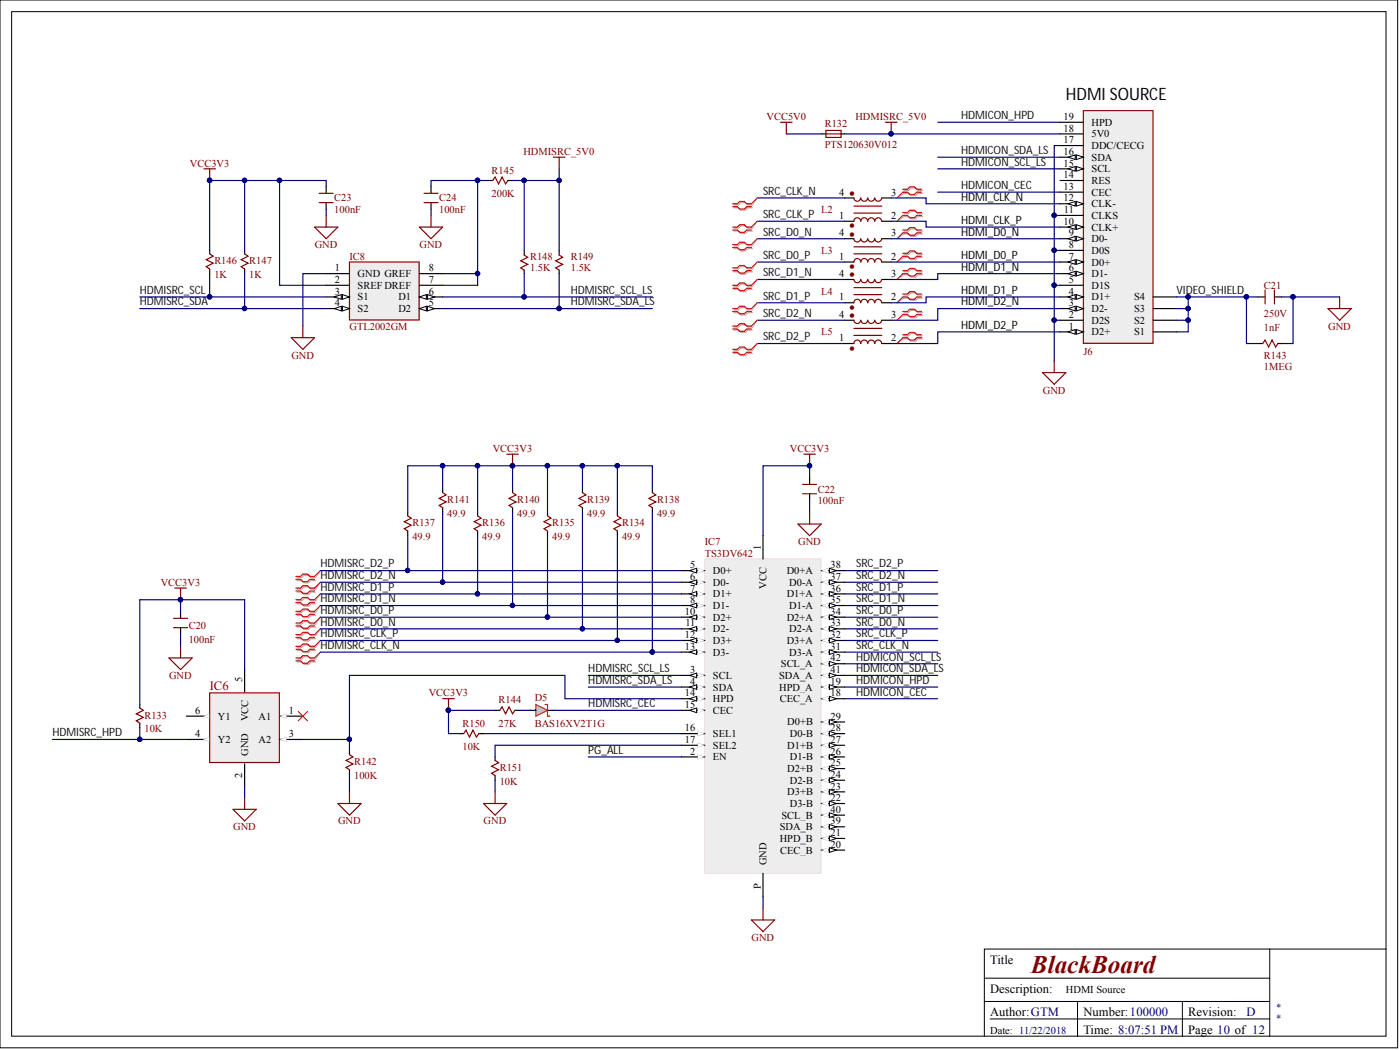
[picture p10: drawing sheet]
<svg xmlns="http://www.w3.org/2000/svg" width="305mm" height="229mm" viewBox="0 0 305 229" stroke-linecap="round" stroke-linejoin="round" font-family="sans-serif">
<defs><g id="words">
<g font-size="5.9" fill="#800000">
<text x="185.9" y="42.8" transform="rotate(-90 185.9 42.8)">.</text>
<text x="185.9" y="51.7" transform="rotate(-90 185.9 51.7)">..</text>
<text x="185.9" y="60.6" transform="rotate(-90 185.9 60.6)">..</text>
<text x="185.9" y="69.5" transform="rotate(-90 185.9 69.5)">..</text>
<text x="185.9" y="76.6" transform="rotate(-90 185.9 76.6)">.</text>
</g>
<text font-size="5.5" fill="#800000" x="224.5" y="211.8">BlackBoard</text>
<text font-size="3.7" x="232.1" y="21.8">HDMI SOURCE</text>
<text font-size="2.7" fill="#800000" x="45.7" y="150.3">IC6</text>
<g font-size="2.7">
<text x="215.6" y="209.8">Title</text>
<text x="215.6" y="221.2">Author:GTM</text>
<text x="215.6" y="216.2">Description:</text>
<text x="235.9" y="221.2">Number:100000</text>
<text x="258.7" y="221.2">Revision:</text>
<text x="235.9" y="225.1">Time: 8:07:51 PM</text>
<text x="258.7" y="225.1">Page 10 of 12</text>
</g>
<text font-size="2.7" fill="#000080" x="271.4" y="221.2">D</text>
<g font-size="2.5" fill="#101010">
<text x="209.2" y="25.9">HDMICON_HPD</text>
<text x="209.2" y="33.6">HDMICON_SDA_LS</text>
<text x="209.2" y="41.2">HDMICON_CEC</text>
<text x="209.2" y="36.1">HDMICON_SCL_LS</text>
<text x="166.1" y="42.4">SRC_CLK_N</text>
<text x="166.1" y="47.5">SRC_CLK_P</text>
<text x="166.1" y="51.3">SRC_D0_N</text>
<text x="166.1" y="56.4">SRC_D0_P</text>
<text x="30.4" y="64">HDMISRC_SCL</text>
<text x="124.3" y="64">HDMISRC_SCL_LS</text>
<text x="166.1" y="60.2">SRC_D1_N</text>
<text x="166.1" y="65.2">SRC_D1_P</text>
<text x="256.2" y="64">VIDEO_SHIELD</text>
<text x="30.4" y="66.5">HDMISRC_SDA</text>
<text x="124.3" y="66.5">HDMISRC_SDA_LS</text>
<text x="166.1" y="69">SRC_D2_N</text>
<text x="166.1" y="74.1">SRC_D2_P</text>
<text x="69.7" y="123.6">HDMISRC_D2_P</text>
<text x="186.4" y="123.6">SRC_D2_P</text>
<text x="69.7" y="131.2">HDMISRC_D1_N</text>
<text x="69.7" y="128.6">HDMISRC_D1_P</text>
<text x="69.7" y="126.1">HDMISRC_D2_N</text>
<text x="186.4" y="131.2">SRC_D1_N</text>
<text x="186.4" y="128.6">SRC_D1_P</text>
<text x="186.4" y="126.1">SRC_D2_N</text>
<text x="69.7" y="136.2">HDMISRC_D0_N</text>
<text x="69.7" y="133.7">HDMISRC_D0_P</text>
<text x="186.4" y="136.2">SRC_D0_N</text>
<text x="186.4" y="133.7">SRC_D0_P</text>
<text x="69.7" y="141.3">HDMISRC_CLK_N</text>
<text x="69.7" y="138.8">HDMISRC_CLK_P</text>
<text x="186.4" y="141.3">SRC_CLK_N</text>
<text x="186.4" y="138.8">SRC_CLK_P</text>
<text x="186.4" y="143.8">HDMICON_SCL_LS</text>
<text x="128.1" y="146.4">HDMISRC_SCL_LS</text>
<text x="128.1" y="148.9">HDMISRC_SDA_LS</text>
<text x="186.4" y="146.4">HDMICON_SDA_LS</text>
<text x="186.4" y="148.9">HDMICON_HPD</text>
<text x="128.1" y="154">HDMISRC_CEC</text>
<text x="186.4" y="151.4">HDMICON_CEC</text>
<text x="11.4" y="160.3">HDMISRC_HPD</text>
<text x="128.1" y="164.1">PG_ALL</text>
</g>
<g font-size="2.5">
<text x="209.2" y="43.7">HDMI_CLK_N</text>
<text x="209.2" y="48.8">HDMI_CLK_P</text>
<text x="209.2" y="51.3">HDMI_D0_N</text>
<text x="209.2" y="56.4">HDMI_D0_P</text>
<text x="209.2" y="58.9">HDMI_D1_N</text>
<text x="209.2" y="64">HDMI_D1_P</text>
<text x="209.2" y="66.5">HDMI_D2_N</text>
<text x="209.2" y="71.6">HDMI_D2_P</text>
</g>
<g font-size="2.3" fill="#800000">
<text x="166.9" y="26.1">VCC5V0</text>
<text x="179.6" y="27.6">R132</text>
<text x="186.2" y="26.1">HDMISRC_5V0</text>
<text x="114" y="33.7">HDMISRC_5V0</text>
<text x="179.6" y="32.2">PTS120630V012</text>
<text x="41.3" y="36.3">VCC3V3</text>
<text x="107" y="37.8">R145</text>
<text x="72.8" y="46.4">100nF</text>
<text x="72.8" y="43.9">C23</text>
<text x="95.6" y="46.4">100nF</text>
<text x="95.6" y="43.9">C24</text>
<text x="107" y="42.8">200K</text>
<text x="178.8" y="46.4">L2</text>
<text x="46.7" y="57.6">R146</text>
<text x="54.3" y="57.6">R147</text>
<text x="68.5" y="54">GND</text>
<text x="76.1" y="56.5">IC8</text>
<text x="91.3" y="54">GND</text>
<text x="115.4" y="59.1">1.5K</text>
<text x="115.4" y="56.5">R148</text>
<text x="124.3" y="59.1">1.5K</text>
<text x="124.3" y="56.5">R149</text>
<text x="178.8" y="55.3">L3</text>
<text x="46.7" y="60.6">1K</text>
<text x="54.3" y="60.6">1K</text>
<text x="178.8" y="64.1">L4</text>
<text x="275.2" y="62.9">C21</text>
<text x="76.1" y="71.7">GTL2002GM</text>
<text x="275.2" y="69">250V</text>
<text x="289.2" y="71.7">GND</text>
<text x="178.8" y="73">L5</text>
<text x="235.9" y="77.3">J6</text>
<text x="275.2" y="72">1nF</text>
<text x="63.4" y="78.1">GND</text>
<text x="275.2" y="80.6">1MEG</text>
<text x="275.2" y="78.1">R143</text>
<text x="227" y="85.7">GND</text>
<text x="107.3" y="98.4">VCC3V3</text>
<text x="172" y="98.4">VCC3V3</text>
<text x="178" y="107.2">C22</text>
<text x="97.4" y="112.6">49.9</text>
<text x="97.4" y="109.5">R141</text>
<text x="112.6" y="112.6">49.9</text>
<text x="112.6" y="109.5">R140</text>
<text x="127.8" y="112.6">49.9</text>
<text x="127.8" y="109.5">R139</text>
<text x="143" y="109.5">R138</text>
<text x="143" y="112.6">49.9</text>
<text x="178" y="109.8">100nF</text>
<text x="89.8" y="117.6">49.9</text>
<text x="89.8" y="114.6">R137</text>
<text x="105" y="117.6">49.9</text>
<text x="105" y="114.6">R136</text>
<text x="120.2" y="117.6">49.9</text>
<text x="120.2" y="114.6">R135</text>
<text x="135.4" y="117.6">49.9</text>
<text x="135.4" y="114.6">R134</text>
<text x="153.4" y="118.7">IC7</text>
<text x="173.8" y="118.7">GND</text>
<text x="153.4" y="121.2">TS3DV642</text>
<text x="35" y="127.5">VCC3V3</text>
<text x="41.1" y="136.9">C20</text>
<text x="41.1" y="139.9">100nF</text>
<text x="36.8" y="147.8">GND</text>
<text x="93.3" y="151.6">VCC3V3</text>
<text x="108.5" y="153.1">R144</text>
<text x="116.4" y="152.6">D5</text>
<text x="31.4" y="159.5">10K</text>
<text x="31.4" y="156.4">R133</text>
<text x="100.7" y="158.2">R150</text>
<text x="108.5" y="158.2">27K</text>
<text x="116.4" y="158.2">BAS16XV2T1G</text>
<text x="77.1" y="166.6">R142</text>
<text x="100.7" y="163.3">10K</text>
<text x="108.8" y="167.8">R151</text>
<text x="77.1" y="169.6">100K</text>
<text x="108.8" y="170.9">10K</text>
<text x="73.6" y="179.5">GND</text>
<text x="105.3" y="179.5">GND</text>
<text x="50.8" y="180.8">GND</text>
<text x="163.6" y="204.9">GND</text>
</g>
<g font-size="2.3">
<text x="231.6" y="28.6">18</text>
<text x="231.6" y="26.1">19</text>
<text x="237.6" y="29.9">5V0</text>
<text x="237.6" y="27.4">HPD</text>
<text x="231.6" y="33.7">16</text>
<text x="231.6" y="31.2">17</text>
<text x="237.6" y="35">SDA</text>
<text x="237.6" y="32.5">DDC/CECG</text>
<text x="231.6" y="41.3">13</text>
<text x="231.6" y="38.8">14</text>
<text x="231.6" y="36.3">15</text>
<text x="237.6" y="40.1">RES</text>
<text x="237.6" y="37.5">SCL</text>
<text x="182.7" y="47.7">1</text>
<text x="182.7" y="42.6">4</text>
<text x="194" y="47.7">2</text>
<text x="194" y="42.6">3</text>
<text x="231.6" y="43.9">12</text>
<text x="231.6" y="46.4">11</text>
<text x="237.6" y="47.7">CLKS</text>
<text x="237.6" y="45.1">CLK-</text>
<text x="237.6" y="42.6">CEC</text>
<text x="182.7" y="51.5">4</text>
<text x="194" y="51.5">3</text>
<text x="231.6" y="48.9">10</text>
<text x="232.7" y="51.5">9</text>
<text x="237.6" y="52.7">D0-</text>
<text x="237.6" y="50.2">CLK+</text>
<text x="72.9" y="59.1">1</text>
<text x="93.3" y="59.1">8</text>
<text x="182.7" y="56.5">1</text>
<text x="194" y="56.5">2</text>
<text x="232.7" y="59.1">6</text>
<text x="232.7" y="56.5">7</text>
<text x="232.7" y="54">8</text>
<text x="237.6" y="57.8">D0+</text>
<text x="237.6" y="55.3">D0S</text>
<text x="72.9" y="61.6">2</text>
<text x="72.9" y="64.1">3</text>
<text x="77.9" y="60.3">GND GREF</text>
<text x="77.9" y="62.9">SREF DREF</text>
<text x="77.9" y="65.4">S1</text>
<text x="86.7" y="65.4">D1</text>
<text x="93.3" y="64.1">6</text>
<text x="93.3" y="61.6">7</text>
<text x="182.7" y="65.4">1</text>
<text x="182.7" y="60.3">4</text>
<text x="194" y="65.4">2</text>
<text x="194" y="60.3">3</text>
<text x="232.7" y="64.1">4</text>
<text x="232.7" y="61.6">5</text>
<text x="237.6" y="65.4">D1+</text>
<text x="237.6" y="62.9">D1S</text>
<text x="237.6" y="60.3">D1-</text>
<text x="246.9" y="65.4">S4</text>
<text x="72.9" y="66.7">4</text>
<text x="77.9" y="67.9">S2</text>
<text x="86.7" y="67.9">D2</text>
<text x="93.3" y="66.7">5</text>
<text x="182.7" y="69.2">4</text>
<text x="194" y="69.2">3</text>
<text x="232.7" y="71.7">1</text>
<text x="232.7" y="69.2">2</text>
<text x="232.7" y="66.7">3</text>
<text x="237.6" y="70.5">D2S</text>
<text x="237.6" y="67.9">D2-</text>
<text x="246.9" y="70.5">S2</text>
<text x="246.9" y="67.9">S3</text>
<text x="182.7" y="74.3">1</text>
<text x="194" y="74.3">2</text>
<text x="237.6" y="73">D2+</text>
<text x="246.9" y="73">S1</text>
<text x="165.6" y="119.7" transform="rotate(-90 165.6 119.7)">1</text>
<text x="150.3" y="123.7">5</text>
<text x="155.2" y="125">D0+</text>
<text x="171.3" y="125">D0+A</text>
<text x="180.8" y="123.7">38</text>
<text x="150.3" y="126.3">6</text>
<text x="150.3" y="128.8">7</text>
<text x="150.3" y="131.3">8</text>
<text x="155.2" y="127.5">D0-</text>
<text x="155.2" y="130.1">D1+</text>
<text x="166.9" y="128.2" transform="rotate(-90 166.9 128.2)">VCC</text>
<text x="171.3" y="130.1">D1+A</text>
<text x="171.8" y="127.5">D0-A</text>
<text x="180.8" y="128.8">36</text>
<text x="180.8" y="131.3">35</text>
<text x="180.8" y="126.3">37</text>
<text x="149.1" y="133.9">10</text>
<text x="149.2" y="136.4">11</text>
<text x="155.2" y="132.6">D1-</text>
<text x="155.2" y="135.1">D2+</text>
<text x="155.2" y="137.7">D2-</text>
<text x="171.3" y="135.1">D2+A</text>
<text x="171.8" y="137.7">D2-A</text>
<text x="171.8" y="132.6">D1-A</text>
<text x="180.8" y="133.9">34</text>
<text x="180.8" y="136.4">33</text>
<text x="149.1" y="138.9">12</text>
<text x="149.1" y="141.5">13</text>
<text x="155.2" y="140.2">D3+</text>
<text x="155.2" y="142.7">D3-</text>
<text x="171.3" y="140.2">D3+A</text>
<text x="171.8" y="142.7">D3-A</text>
<text x="180.8" y="138.9">32</text>
<text x="180.8" y="141.5">31</text>
<text x="52.8" y="148.6" transform="rotate(-90 52.8 148.6)">5</text>
<text x="150.3" y="146.5">3</text>
<text x="150.3" y="149.1">4</text>
<text x="155.2" y="147.8">SCL</text>
<text x="169.6" y="147.8">SDA_A</text>
<text x="170" y="145.3">SCL_A</text>
<text x="180.8" y="149.1">19</text>
<text x="180.8" y="146.5">41</text>
<text x="180.8" y="144">42</text>
<text x="42.5" y="155.4">6</text>
<text x="62.9" y="155.4">1</text>
<text x="149.1" y="151.6">14</text>
<text x="149.1" y="154.1">15</text>
<text x="155.2" y="150.3">SDA</text>
<text x="155.2" y="152.9">HPD</text>
<text x="155.2" y="155.4">CEC</text>
<text x="169.6" y="150.3">HPD_A</text>
<text x="169.8" y="152.9">CEC_A</text>
<text x="180.8" y="151.6">18</text>
<text x="42.5" y="160.5">4</text>
<text x="47.4" y="156.7">Y1</text>
<text x="47.4" y="161.8">Y2</text>
<text x="54" y="157.1" transform="rotate(-90 54 157.1)">VCC</text>
<text x="56.3" y="156.7">A1</text>
<text x="56.3" y="161.8">A2</text>
<text x="62.9" y="160.5">3</text>
<text x="149.1" y="159.2">16</text>
<text x="149.1" y="161.8">17</text>
<text x="155.2" y="160.5">SEL1</text>
<text x="171.4" y="157.9">D0+B</text>
<text x="172" y="160.5">D0-B</text>
<text x="180.8" y="161.8">27</text>
<text x="180.8" y="156.7">29</text>
<text x="180.8" y="159.2">28</text>
<text x="54" y="164.5" transform="rotate(-90 54 164.5)">GND</text>
<text x="150.3" y="164.3">2</text>
<text x="155.2" y="163">SEL2</text>
<text x="155.2" y="165.6">EN</text>
<text x="171.4" y="163">D1+B</text>
<text x="172" y="165.6">D1-B</text>
<text x="180.8" y="166.8">25</text>
<text x="180.8" y="164.3">26</text>
<text x="52.8" y="169.5" transform="rotate(-90 52.8 169.5)">2</text>
<text x="171.4" y="173.2">D3+B</text>
<text x="171.4" y="168.1">D2+B</text>
<text x="172" y="170.6">D2-B</text>
<text x="180.8" y="171.9">23</text>
<text x="180.8" y="169.4">24</text>
<text x="170.1" y="178.2">SCL_B</text>
<text x="172" y="175.7">D3-B</text>
<text x="180.8" y="179.5">39</text>
<text x="180.8" y="177">40</text>
<text x="180.8" y="174.4">22</text>
<text x="169.8" y="183.3">HPD_B</text>
<text x="169.8" y="180.8">SDA_B</text>
<text x="169.9" y="185.8">CEC_B</text>
<text x="180.8" y="182">21</text>
<text x="180.8" y="184.6">20</text>
<text x="166.9" y="188.4" transform="rotate(-90 166.9 188.4)">GND</text>
<text x="165.6" y="193.4" transform="rotate(-90 165.6 193.4)">P</text>
<text x="232.1" y="216.3">HDMI Source</text>
<text x="215.6" y="225.1">Date: 11/22/2018</text>
</g>
<g font-size="2.3" fill="#000080">
<text x="277.7" y="220.1">*</text>
<text x="277.7" y="222.6">*</text>
</g>
</g></defs>
<path d="M0 0h304.3v228.1h-304.3zM2.5 2.5h299.3v223.1h-299.3zM214.3 213h62.1M214.3 218h62.1M234.6 218v7.6M257.4 218v7.6M276.4 206.6h-62.1v19M301.8 206.6h-25.4v19M215.6 221.8h60.8" fill="none" stroke="#000" stroke-width=".22"/>
<path d="M178.8 29.2h1M183.1 29.2h.8M39.3 133.1v1.5M39.3 136.7v1.5" fill="none" stroke="#000" stroke-width=".25"/>
<path d="M179.8 29.2h3.3M179.8 28.4h3.3v1.5h-3.3zM37.8 134.6h3M37.8 136.7h3" fill="none" stroke="#800000" stroke-width=".25"/>
<path d="M236 24.2h14.9v50.4h-14.9z" fill="#ededed"/>
<path d="M235.7 24v50.9h15.5v-50.9zM236 24.2h14.9v50.4h-14.9z" fill="#800000"/>
<path d="M230.8 72.3h5.1M251.1 72.3h5.1M251.1 69.7h5.1" fill="none" stroke="#000" stroke-width=".25"/>
<path d="M234.3 71.7l1.6 .6-1.6 .5z" fill="#fff"/>
<path d="M234.3 71.7l1.6 .6-1.6 .5z" fill="none" stroke="#000" stroke-width=".22"/>
<path d="M232.6 72.3l1.5-.6v1.1z" fill="#fff"/>
<path d="M232.6 72.3l1.5-.6v1.1z" fill="none" stroke="#000" stroke-width=".22"/>
<path d="M230.8 69.7h5.1M230.8 67.2h5.1" fill="none" stroke="#000" stroke-width=".25"/>
<path d="M234.3 66.7l1.6 .5-1.6 .5z" fill="#fff"/>
<path d="M234.3 66.7l1.6 .5-1.6 .5z" fill="none" stroke="#000" stroke-width=".22"/>
<path d="M232.6 67.2l1.5-.5v1z" fill="#fff"/>
<path d="M232.6 67.2l1.5-.5v1z" fill="none" stroke="#000" stroke-width=".22"/>
<path d="M230.8 64.7h5.1" fill="none" stroke="#000" stroke-width=".25"/>
<path d="M234.3 64.1l1.6 .6-1.6 .5z" fill="#fff"/>
<path d="M234.3 64.1l1.6 .5-1.6 .6z" fill="none" stroke="#000" stroke-width=".22"/>
<path d="M232.6 64.7l1.5-.6v1.1z" fill="#fff"/>
<path d="M232.6 64.6l1.5-.5v1.1z" fill="none" stroke="#000" stroke-width=".22"/>
<path d="M230.8 59.6h5.1M230.8 62.1h5.1" fill="none" stroke="#000" stroke-width=".25"/>
<path d="M234.3 59.1l1.6 .5-1.6 .5z" fill="#fff"/>
<path d="M234.3 59.1l1.6 .5-1.6 .5z" fill="none" stroke="#000" stroke-width=".22"/>
<path d="M232.6 59.6l1.5-.5v1z" fill="#fff"/>
<path d="M232.6 59.6l1.5-.5v1z" fill="none" stroke="#000" stroke-width=".22"/>
<path d="M230.8 57h5.1" fill="none" stroke="#000" stroke-width=".25"/>
<path d="M234.3 56.5l1.6 .5-1.6 .6z" fill="#fff"/>
<path d="M234.3 56.5l1.6 .5-1.6 .6z" fill="none" stroke="#000" stroke-width=".22"/>
<path d="M232.6 57l1.5-.5v1.1z" fill="#fff"/>
<path d="M232.6 57l1.5-.5v1.1z" fill="none" stroke="#000" stroke-width=".22"/>
<path d="M230.8 54.5h5.1M230.8 52h5.1" fill="none" stroke="#000" stroke-width=".25"/>
<path d="M234.3 51.5l1.6 .5-1.6 .5z" fill="#fff"/>
<path d="M234.3 51.5l1.6 .5-1.6 .5z" fill="none" stroke="#000" stroke-width=".22"/>
<path d="M232.6 52l1.5-.5v1z" fill="#fff"/>
<path d="M232.6 52l1.5-.5v1z" fill="none" stroke="#000" stroke-width=".22"/>
<path d="M230.8 49.4h5.1" fill="none" stroke="#000" stroke-width=".25"/>
<path d="M234.3 48.9l1.6 .5-1.6 .5z" fill="#fff"/>
<path d="M234.3 48.9l1.6 .5-1.6 .5z" fill="none" stroke="#000" stroke-width=".22"/>
<path d="M232.6 49.4l1.5-.5v1z" fill="#fff"/>
<path d="M232.6 49.4l1.5-.5v1z" fill="none" stroke="#000" stroke-width=".22"/>
<path d="M230.8 46.9h5.1M230.8 44.4h5.1" fill="none" stroke="#000" stroke-width=".25"/>
<path d="M234.3 43.9l1.6 .5-1.6 .5z" fill="#fff"/>
<path d="M234.3 43.9l1.6 .5-1.6 .5z" fill="none" stroke="#000" stroke-width=".22"/>
<path d="M232.6 44.4l1.5-.5v1z" fill="#fff"/>
<path d="M232.6 44.4l1.5-.5v1z" fill="none" stroke="#000" stroke-width=".22"/>
<path d="M230.8 39.3h5.1M230.8 36.8h5.1M230.8 41.8h5.1" fill="none" stroke="#000" stroke-width=".25"/>
<path d="M234.3 36.3l1.6 .5-1.6 .5z" fill="#fff"/>
<path d="M234.3 36.3l1.6 .5-1.6 .5z" fill="none" stroke="#000" stroke-width=".22"/>
<path d="M232.6 36.8l1.5-.5v1z" fill="#fff"/>
<path d="M232.6 36.8l1.5-.5v1z" fill="none" stroke="#000" stroke-width=".22"/>
<path d="M230.8 34.2h5.1" fill="none" stroke="#000" stroke-width=".25"/>
<path d="M234.3 33.7l1.6 .5-1.6 .5z" fill="#fff"/>
<path d="M234.3 33.7l1.6 .5-1.6 .5z" fill="none" stroke="#000" stroke-width=".22"/>
<path d="M232.6 34.2l1.5-.5v1z" fill="#fff"/>
<path d="M232.6 34.2l1.5-.5v1z" fill="none" stroke="#000" stroke-width=".22"/>
<g fill="none" stroke="#000" stroke-width=".25">
<path d="M230.8 31.7h5.1M230.8 29.2h5.1M230.8 26.6h5.1M183.9 48.2h2M183.9 43.1h2M183.9 57h2M183.9 52h2M192 48.2h2M192 43.1h2M192 57h2M192 52h2M183.9 65.9h2"/>
<path d="M183.9 60.8h2M183.9 74.8h2M183.9 69.7h2M192 65.9h2M192 60.8h2M192 74.8h2M192 69.7h2M251.1 67.2h5.1M251.1 64.7h5.1M176.3 103.9v1.6M176.3 107.5v1.5M107.8 164.8v.8"/>
<path d="M107.8 168.9v1"/>
</g>
<g fill="none" stroke="#000080" stroke-width=".25">
<path d="M171.2 29.2h7.6M164.9 43.1h19M164.9 48.2h19M164.9 52h19M164.9 57h19M164.9 60.8h19M164.9 65.9h19M164.9 69.7h19M164.9 74.8h19M176.3 103.9v-2.5h-10.2v15.2M183.9 124.2h20.3M183.9 126.8h20.3"/>
<path d="M183.9 129.3h20.3M183.9 131.8h20.3M183.9 134.4h20.3M183.9 136.9h20.3M183.9 139.4h20.3M105.3 159.7h43.1M128.1 147h20.3M128.1 149.6h20.3M183.9 142h20.3M183.9 147h20.3M183.9 149.6h20.3M183.9 144.5h20.3"/>
<path d="M183.9 152.1h20.3M107.8 169.9v2.5M148.4 162.3h-40.6v2.5M166.1 195.2v2.6"/>
</g>
<g fill="none" stroke="#800000" stroke-width=".25">
<path d="M185.9 44.9h6.1M185.9 53.7h6.1M185.9 46.4h6.1M185.9 55.3h6.1M188.9 48.2a.76 .76 0 0 0-.8-.8 .76 .76 0 0 0-.7 .8 .74 .74 0 0 0-.8-.8 .74 .74 0 0 0-.7 .8M188.9 57a.76 .76 0 0 0-.8-.7 .76 .76 0 0 0-.7 .7 .74 .74 0 0 0-.8-.7 .74 .74 0 0 0-.7 .7M188.9 43.1a.74 .74 0 0 1-.7 .7 .74 .74 0 0 1-.8-.7 .76 .76 0 0 1-.7 .7 .76 .76 0 0 1-.8-.7M188.9 52a.74 .74 0 0 1-.7 .7 .74 .74 0 0 1-.8-.7 .76 .76 0 0 1-.7 .7 .76 .76 0 0 1-.8-.7M190.4 48.2a.74 .74 0 0 0-.7-.8 .74 .74 0 0 0-.8 .8M190.4 57a.74 .74 0 0 0-.7-.7 .74 .74 0 0 0-.8 .7M190.4 43.1a.74 .74 0 0 1-.7 .7 .74 .74 0 0 1-.8-.7M190.4 52a.74 .74 0 0 1-.7 .7 .74 .74 0 0 1-.8-.7"/>
<path d="M191.9 48.2a.74 .74 0 0 0-.7-.8 .74 .74 0 0 0-.7 .8M191.9 57a.74 .74 0 0 0-.7-.7 .74 .74 0 0 0-.7 .7M191.9 43.1a.74 .74 0 0 1-.7 .7 .74 .74 0 0 1-.7-.7M191.9 52a.74 .74 0 0 1-.7 .7 .74 .74 0 0 1-.7-.7M185.9 62.6h6.1M185.9 71.5h6.1M185.9 64.1h6.1M185.9 73h6.1M188.9 65.9a.76 .76 0 0 0-.8-.7 .76 .76 0 0 0-.7 .7 .74 .74 0 0 0-.8-.7 .74 .74 0 0 0-.7 .7M188.9 74.8a.76 .76 0 0 0-.8-.8 .76 .76 0 0 0-.7 .8 .74 .74 0 0 0-.8-.8 .74 .74 0 0 0-.7 .8M188.9 60.8a.74 .74 0 0 1-.7 .8 .74 .74 0 0 1-.8-.8 .76 .76 0 0 1-.7 .8 .76 .76 0 0 1-.8-.8M188.9 69.7a.74 .74 0 0 1-.7 .7 .74 .74 0 0 1-.8-.7 .76 .76 0 0 1-.7 .7 .76 .76 0 0 1-.8-.7"/>
<path d="M190.4 65.9a.74 .74 0 0 0-.7-.7 .74 .74 0 0 0-.8 .7M190.4 74.8a.74 .74 0 0 0-.7-.8 .74 .74 0 0 0-.8 .8M190.4 60.8a.74 .74 0 0 1-.7 .8 .74 .74 0 0 1-.8-.8M190.4 69.7a.74 .74 0 0 1-.7 .7 .74 .74 0 0 1-.8-.7M191.9 65.9a.74 .74 0 0 0-.7-.7 .74 .74 0 0 0-.7 .7M191.9 74.8a.74 .74 0 0 0-.7-.8 .74 .74 0 0 0-.7 .8M191.9 60.8a.74 .74 0 0 1-.7 .8 .74 .74 0 0 1-.7-.8M191.9 69.7a.74 .74 0 0 1-.7 .7 .74 .74 0 0 1-.7-.7M174.7 105.5h3.1M174.7 107.5h3.1M107.8 165.6l.7 .5-1.5 .7 1.5 .8-1.5 .7 .8 .6"/>
</g>
<g fill="none" stroke="#d0a3a3" stroke-width=".25">
<path d="M159.8 45.3h1l.5 .5h1l.5-.5h1M159.8 44.6h1l.5-.5h1l.5 .5h1M159.8 50.3h1l.5 .5h1l.5-.5h1M159.8 49.7h1l.5-.5h1l.5 .5h1M159.8 59.2h1l.5 .5h1l.5-.5h1M159.8 58.6h1l.5-.5h1l.5 .5h1M159.8 54.1h1l.5 .5h1l.5-.5h1M159.8 53.5h1l.5-.5h1l.5 .5h1M196.8 41.5h1l.5-.6h1l.6 .6h1M196.8 42.1h1l.5 .5h1l.6-.5h1M196.8 46.5h1l.5-.5h1l.6 .5h1M196.8 47.2h1l.5 .5h1l.6-.5h1"/>
<path d="M196.8 50.3h1l.5-.5h1l.6 .5h1M196.8 51h1l.5 .5h1l.6-.5h1M196.8 55.4h1l.5-.5h1l.6 .5h1M196.8 56h1l.5 .5h1l.6-.5h1M196.8 59.2h1l.5-.5h1l.6 .5h1M196.8 59.8h1l.5 .5h1l.6-.5h1M159.8 63h1l.5 .5h1l.5-.5h1M159.8 62.4h1l.5-.5h1l.5 .5h1M159.8 68.1h1l.5 .5h1l.5-.5h1M159.8 67.4h1l.5-.5h1l.5 .5h1M159.8 71.9h1l.5 .5h1l.5-.5h1M159.8 71.2h1l.5-.5h1l.5 .5h1"/>
<path d="M159.8 76.9h1l.5 .6h1l.5-.6h1M159.8 76.3h1l.5-.5h1l.5 .5h1M196.8 64.3h1l.5-.5h1l.6 .5h1M196.8 64.9h1l.5 .5h1l.6-.5h1M196.8 68.1h1l.5-.5h1l.6 .5h1M196.8 68.7h1l.5 .5h1l.6-.5h1M196.8 73.1h1l.5-.5h1l.6 .5h1M196.8 73.8h1l.5 .5h1l.6-.5h1M64.7 136.5h1l.5 .5h1l.5-.5h1M64.7 135.9h1l.5-.5h1l.5 .5h1M64.7 134h1l.5 .5h1l.5-.5h1M64.7 133.4h1l.5-.6h1l.5 .6h1"/>
<path d="M64.7 131.5h1l.5 .5h1l.5-.5h1M64.7 130.8h1l.5-.5h1l.5 .5h1M64.7 139.1h1l.5 .5h1l.5-.5h1M64.7 138.4h1l.5-.5h1l.5 .5h1M64.7 128.9h1l.5 .5h1l.5-.5h1M64.7 128.3h1l.5-.5h1l.5 .5h1M64.7 126.4h1l.5 .5h1l.5-.5h1M64.7 125.8h1l.5-.6h1l.5 .6h1M64.7 144.1h1l.5 .5h1l.5-.5h1M64.7 143.5h1l.5-.5h1l.5 .5h1M64.7 141.6h1l.5 .5h1l.5-.5h1M64.7 141h1l.5-.5h1l.5 .5h1"/>
</g>
<g fill="none" stroke="#d0a3a3" stroke-width=".22">
<path d="M164.9 43.1l-1.1 1.5M164.9 48.2l-1.1 1.5M164.9 57l-1.1 1.6M164.9 52l-1.1 1.5M196.8 42.1l-1.5 1M196.8 47.2l-1.5 1M196.8 51l-1.5 1M196.8 56l-1.5 1M196.8 59.8l-1.5 1M164.9 60.8l-1.1 1.6M164.9 65.9l-1.1 1.5M164.9 69.7l-1.1 1.5"/>
<path d="M164.9 74.8l-1.1 1.5M196.8 64.9l-1.5 1M196.8 68.7l-1.5 1M196.8 73.8l-1.5 1M69.7 134.4l-1 1.5M69.7 131.8l-1 1.6M69.7 139.4l-1 1.6M69.7 129.3l-1 1.5M69.7 136.9l-1 1.5M69.7 126.8l-1 1.5M69.7 124.2l-1 1.6M69.7 142l-1 1.5"/>
</g>
<g fill="none" stroke="#f00" stroke-width=".25">
<path d="M159.5 45h1l.5 .5h1.1l.5-.5h1M159.5 44.4h1l.5-.5h1.1l.5 .5h1M159.5 50.1h1l.5 .5h1.1l.5-.5h1M159.5 49.4h1l.5-.5h1.1l.5 .5h1M159.5 58.9h1l.5 .6h1.1l.5-.6h1M159.5 58.3h1l.5-.5h1.1l.5 .5h1M159.5 53.9h1l.5 .5h1.1l.5-.5h1M159.5 53.2h1l.5-.5h1.1l.5 .5h1M196.6 41.2h1l.5-.5h1l.5 .5h1M196.6 41.8h1l.5 .5h1l.5-.5h1M196.6 46.3h1l.5-.5h1l.5 .5h1M196.6 46.9h1l.5 .5h1l.5-.5h1"/>
<path d="M196.6 50.1h1l.5-.5h1l.5 .5h1M196.6 50.7h1l.5 .5h1l.5-.5h1M196.6 55.1h1l.5-.5h1l.5 .5h1M196.6 55.8h1l.5 .5h1l.5-.5h1M196.6 58.9h1l.5-.5h1l.5 .5h1M196.6 59.6h1l.5 .5h1l.5-.5h1M159.5 62.7h1l.5 .6h1.1l.5-.6h1M159.5 62.1h1l.5-.5h1.1l.5 .5h1M159.5 67.8h1l.5 .5h1.1l.5-.5h1M159.5 67.2h1l.5-.5h1.1l.5 .5h1M159.5 71.6h1l.5 .5h1.1l.5-.5h1M159.5 71h1l.5-.5h1.1l.5 .5h1"/>
<path d="M159.5 76.7h1l.5 .5h1.1l.5-.5h1M159.5 76.1h1l.5-.5h1.1l.5 .5h1M196.6 64h1l.5-.5h1l.5 .5h1M196.6 64.7h1l.5 .5h1l.5-.5h1M196.6 67.8h1l.5-.5h1l.5 .5h1M196.6 68.5h1l.5 .5h1l.5-.5h1M196.6 72.9h1l.5-.5h1l.5 .5h1M196.6 73.5h1l.5 .5h1l.5-.5h1M64.4 136.3h1l.5 .5h1.1l.5-.5h1M64.4 135.6h1l.5-.5h1.1l.5 .5h1M64.4 133.7h1l.5 .5h1.1l.5-.5h1M64.4 133.1h1l.5-.5h1.1l.5 .5h1"/>
<path d="M64.4 131.2h1l.5 .5h1.1l.5-.5h1M64.4 130.6h1l.5-.5h1.1l.5 .5h1M64.4 138.8h1l.5 .5h1.1l.5-.5h1M64.4 138.2h1l.5-.5h1.1l.5 .5h1M64.4 128.7h1l.5 .5h1.1l.5-.5h1M64.4 128h1l.5-.5h1.1l.5 .5h1M64.4 126.1h1l.5 .5h1.1l.5-.5h1M64.4 125.5h1l.5-.5h1.1l.5 .5h1M64.4 143.9h1l.5 .5h1.1l.5-.5h1M64.4 143.2h1l.5-.5h1.1l.5 .5h1M64.4 141.3h1l.5 .5h1.1l.5-.5h1M64.4 140.7h1l.5-.5h1.1l.5 .5h1"/>
</g>
<g fill="none" stroke="#f00" stroke-width=".22">
<path d="M164.9 43.1l-1.3 1.3M164.9 48.2l-1.3 1.2M164.9 57l-1.3 1.3M164.9 52l-1.3 1.2M196.6 41.8l-1.3 1.3M196.6 46.9l-1.3 1.3M196.6 50.7l-1.3 1.3M196.6 55.8l-1.3 1.2M196.6 59.6l-1.3 1.2M164.9 60.8l-1.3 1.3M164.9 65.9l-1.3 1.3M164.9 69.7l-1.3 1.3"/>
<path d="M164.9 74.8l-1.3 1.3M196.6 64.7l-1.3 1.2M196.6 68.5l-1.3 1.2M196.6 73.5l-1.3 1.3M69.7 134.4l-1.2 1.2M69.7 131.8l-1.2 1.3M69.7 139.4l-1.2 1.3M69.7 129.3l-1.2 1.3M69.7 136.9l-1.2 1.3M69.7 126.8l-1.2 1.2M69.7 124.2l-1.2 1.3M69.7 142l-1.2 1.2"/>
</g>
<circle cx="176.2" cy="101.4" r=".48" fill="#000080"/>
<circle cx="176.2" cy="101.4" r=".48" fill="none" stroke="#000080" stroke-width=".22"/>
<path d="M166 116.5l.2 .1v5.1l-.1 .1-.1-.1zM148.3 159.6h5.1l.2 .1-.2 .2h-5z" fill="#000"/>
<path d="M151.9 159.2l1.5 .5-1.5 .5z" fill="#fff"/>
<path d="M151.9 159.2v1l1.5-.5-1.5-.5 1.6 .5-1.6 .5zM148.3 162.2l5.1-.1 .2 .2-.2 .1h-5z" fill="#000"/>
<path d="M151.9 161.8l1.5 .5-1.5 .5z" fill="#fff"/>
<path d="M151.9 161.7v1l1.5-.4-1.5-.6 1.6 .6-1.6 .5zM148.3 164.7h5.1l.2 .1-.2 .1h-5z" fill="#000"/>
<path d="M151.9 164.3l1.5 .5-1.5 .5z" fill="#fff"/>
<path d="M178.7 141.9l5.2-.1 .1 .2-.1 .1h-5.1zM151.9 164.3v1l1.5-.5-1.5-.5 1.6 .5-1.6 .5z" fill="#000"/>
<path d="M178.8 142l1.5-.5v1z" fill="#fff"/>
<path d="M178.8 142l1.5-.5-1.5 .5 1.5 .5v-1v1z" fill="#000"/>
<path d="M180.6 141.5l1.5 .5-1.5 .5z" fill="#fff"/>
<path d="M180.6 141.5l1.5 .5-1.5 .5z" fill="none" stroke="#000" stroke-width=".22"/>
<path d="M178.7 139.4l5.2-.1 .1 .1-.1 .2h-5.1z" fill="#000"/>
<path d="M178.8 139.4l1.5-.5v1z" fill="#fff"/>
<path d="M178.8 139.4l1.5-.5-1.5 .5 1.5 .5v-1v1.1z" fill="#000"/>
<path d="M180.6 138.9l1.5 .5-1.5 .5z" fill="#fff"/>
<path d="M180.6 138.9l1.5 .5-1.5 .5z" fill="none" stroke="#000" stroke-width=".22"/>
<path d="M178.7 136.8h5.2l.1 .1-.1 .1h-5.1z" fill="#000"/>
<path d="M178.8 136.9l1.5-.5v1z" fill="#fff"/>
<path d="M178.8 136.9l1.5-.5-1.5 .5 1.5 .5v-1v1z" fill="#000"/>
<path d="M180.6 136.4l1.5 .5-1.5 .5z" fill="#fff"/>
<path d="M180.6 136.4l1.5 .5-1.5 .5z" fill="none" stroke="#000" stroke-width=".22"/>
<path d="M178.7 134.3l5.2-.1 .1 .2-.1 .1h-5.1z" fill="#000"/>
<path d="M178.8 134.4l1.5-.5v1z" fill="#fff"/>
<path d="M178.8 134.4l1.5-.6-1.5 .6 1.5 .5v-1v1z" fill="#000"/>
<path d="M180.6 133.9l1.5 .5-1.5 .5z" fill="#fff"/>
<path d="M180.6 133.9l1.5 .5-1.5 .5z" fill="none" stroke="#000" stroke-width=".22"/>
<path d="M178.7 131.7h5.2l.1 .1-.1 .2h-5.1z" fill="#000"/>
<path d="M178.8 131.8l1.5-.5v1z" fill="#fff"/>
<path d="M178.8 131.8l1.5-.5-1.5 .5 1.5 .5v-1v1.1z" fill="#000"/>
<path d="M180.6 131.3l1.5 .5-1.5 .5z" fill="#fff"/>
<path d="M180.6 131.3l1.5 .5-1.5 .5z" fill="none" stroke="#000" stroke-width=".22"/>
<path d="M178.7 129.2h5.2l.1 .1-.1 .1h-5.1z" fill="#000"/>
<path d="M178.8 129.3l1.5-.5v1z" fill="#fff"/>
<path d="M178.8 129.3l1.5-.5-1.5 .5 1.5 .5v-1v1z" fill="#000"/>
<path d="M180.6 128.8l1.5 .5-1.5 .5z" fill="#fff"/>
<path d="M180.6 128.8l1.5 .5-1.5 .5z" fill="none" stroke="#000" stroke-width=".22"/>
<path d="M178.7 126.7l5.2-.1 .1 .2-.1 .1h-5.1z" fill="#000"/>
<path d="M178.8 126.8l1.5-.5v1z" fill="#fff"/>
<path d="M178.8 126.8l1.5-.6-1.5 .6 1.5 .5v-1v1z" fill="#000"/>
<path d="M180.6 126.3l1.5 .5-1.5 .5z" fill="#fff"/>
<path d="M180.6 126.3l1.5 .5-1.5 .5z" fill="none" stroke="#000" stroke-width=".22"/>
<path d="M178.7 124.1h5.2l.1 .1-.1 .2h-5.1z" fill="#000"/>
<path d="M178.8 124.2l1.5-.5v1z" fill="#fff"/>
<path d="M178.8 124.2l1.5-.5-1.5 .5 1.5 .5v-1v1.1z" fill="#000"/>
<path d="M180.6 123.7l1.5 .5-1.5 .5z" fill="#fff"/>
<path d="M180.6 123.7l1.5 .5-1.5 .5z" fill="none" stroke="#000" stroke-width=".22"/>
<path d="M178.7 174.8h5.2l.1 .1-.1 .2h-5.1z" fill="#000"/>
<path d="M178.8 174.9l1.5-.5v1z" fill="#fff"/>
<path d="M178.8 174.9l1.5-.5-1.5 .5 1.5 .5v-1v1.1z" fill="#000"/>
<path d="M180.6 174.4l1.5 .5-1.5 .5z" fill="#fff"/>
<path d="M180.6 174.4l1.5 .5-1.5 .5z" fill="none" stroke="#000" stroke-width=".22"/>
<path d="M178.7 172.3h5.2l.1 .1-.1 .1h-5.1z" fill="#000"/>
<path d="M178.8 172.4l1.5-.5v1z" fill="#fff"/>
<path d="M178.8 172.4l1.5-.5-1.5 .5 1.5 .5v-1v1z" fill="#000"/>
<path d="M180.6 171.9l1.5 .5-1.5 .5z" fill="#fff"/>
<path d="M180.6 171.9l1.5 .5-1.5 .5z" fill="none" stroke="#000" stroke-width=".22"/>
<path d="M178.7 169.8l5.2-.1 .1 .2-.1 .1h-5.1z" fill="#000"/>
<path d="M178.8 169.9l1.5-.5v1z" fill="#fff"/>
<path d="M178.8 169.9l1.5-.6-1.5 .6 1.5 .5v-1v1z" fill="#000"/>
<path d="M180.6 169.4l1.5 .5-1.5 .5z" fill="#fff"/>
<path d="M180.6 169.4l1.5 .5-1.5 .5z" fill="none" stroke="#000" stroke-width=".22"/>
<path d="M178.7 167.2h5.2l.1 .1-.1 .2h-5.1z" fill="#000"/>
<path d="M178.8 167.3l1.5-.5v1z" fill="#fff"/>
<path d="M178.8 167.3l1.5-.5-1.5 .5 1.5 .5v-1v1.1z" fill="#000"/>
<path d="M180.6 166.8l1.5 .5-1.5 .5z" fill="#fff"/>
<path d="M180.6 166.8l1.5 .5-1.5 .5z" fill="none" stroke="#000" stroke-width=".22"/>
<path d="M178.7 164.7h5.2l.1 .1-.1 .1h-5.1z" fill="#000"/>
<path d="M178.8 164.8l1.5-.5v1z" fill="#fff"/>
<path d="M178.8 164.8l1.5-.5-1.5 .5 1.5 .5v-1v1z" fill="#000"/>
<path d="M180.6 164.3l1.5 .5-1.5 .5z" fill="#fff"/>
<path d="M180.6 164.3l1.5 .5-1.5 .5z" fill="none" stroke="#000" stroke-width=".22"/>
<path d="M178.7 162.2l5.2-.1 .1 .2-.1 .1h-5.1z" fill="#000"/>
<path d="M178.8 162.3l1.5-.5v1z" fill="#fff"/>
<path d="M178.8 162.3l1.5-.6-1.5 .6 1.5 .4v-.9v1z" fill="#000"/>
<path d="M180.6 161.8l1.5 .5-1.5 .5z" fill="#fff"/>
<path d="M180.6 161.8l1.5 .5-1.5 .5z" fill="none" stroke="#000" stroke-width=".22"/>
<path d="M178.7 159.6h5.2l.1 .1-.1 .2h-5.1z" fill="#000"/>
<path d="M178.8 159.7l1.5-.5v1z" fill="#fff"/>
<path d="M178.8 159.7l1.5-.5-1.5 .5 1.5 .5v-1v1z" fill="#000"/>
<path d="M180.6 159.2l1.5 .5-1.5 .5z" fill="#fff"/>
<path d="M180.6 159.2l1.5 .5-1.5 .5z" fill="none" stroke="#000" stroke-width=".22"/>
<path d="M178.7 157.1h5.2l.1 .1-.1 .1h-5.1z" fill="#000"/>
<path d="M178.8 157.2l1.5-.5v1z" fill="#fff"/>
<path d="M178.8 157.2l1.5-.5-1.5 .5 1.5 .5v-1v1z" fill="#000"/>
<path d="M180.6 156.7l1.5 .5-1.5 .5z" fill="#fff"/>
<path d="M180.6 156.7l1.5 .5-1.5 .5z" fill="none" stroke="#000" stroke-width=".22"/>
<path d="M178.7 152h5.2l.1 .1-.1 .1h-5.1z" fill="#000"/>
<path d="M178.8 152.1l1.5-.5v1z" fill="#fff"/>
<path d="M178.8 152.1l1.5-.5-1.5 .5 1.5 .5v-1v1z" fill="#000"/>
<path d="M180.6 151.6l1.5 .5-1.5 .5z" fill="#fff"/>
<path d="M180.6 151.6l1.5 .5-1.5 .5z" fill="none" stroke="#000" stroke-width=".22"/>
<path d="M178.7 149.5h5.2l.1 .1-.1 .1h-5.1z" fill="#000"/>
<path d="M178.8 149.6l1.5-.5v1z" fill="#fff"/>
<path d="M178.8 149.6l1.5-.5-1.5 .5 1.5 .5v-1v1z" fill="#000"/>
<path d="M180.6 149.1l1.5 .5-1.5 .5z" fill="#fff"/>
<path d="M180.6 149.1l1.5 .5-1.5 .5z" fill="none" stroke="#000" stroke-width=".22"/>
<path d="M178.7 147l5.2-.1 .1 .1-.1 .2h-5.1z" fill="#000"/>
<path d="M178.8 147l1.5-.5v1.1z" fill="#fff"/>
<path d="M178.8 147l1.5-.5-1.5 .5 1.5 .5v-1v1.1z" fill="#000"/>
<path d="M180.6 146.5l1.5 .5-1.5 .6z" fill="#fff"/>
<path d="M180.6 146.5l1.5 .5-1.5 .6z" fill="none" stroke="#000" stroke-width=".22"/>
<path d="M178.7 144.4h5.2l.1 .1-.1 .1h-5.1z" fill="#000"/>
<path d="M178.8 144.5l1.5-.5v1z" fill="#fff"/>
<path d="M178.8 144.5l1.5-.5-1.5 .5 1.5 .5v-1v1z" fill="#000"/>
<path d="M180.6 144l1.5 .5-1.5 .5z" fill="#fff"/>
<path d="M180.6 144l1.5 .5-1.5 .5z" fill="none" stroke="#000" stroke-width=".22"/>
<path d="M178.7 185l5.2-.1 .1 .2-.1 .1h-5.1z" fill="#000"/>
<path d="M178.8 185.1l1.5-.5v1z" fill="#fff"/>
<path d="M178.8 185.1l1.5-.5-1.5 .5 1.5 .5v-1v1z" fill="#000"/>
<path d="M180.6 184.6l1.5 .5-1.5 .5z" fill="#fff"/>
<path d="M180.6 184.6l1.5 .5-1.5 .5z" fill="none" stroke="#000" stroke-width=".22"/>
<path d="M178.7 182.5l5.2-.1 .1 .1-.1 .2h-5.1z" fill="#000"/>
<path d="M178.8 182.5l1.5-.5v1z" fill="#fff"/>
<path d="M178.8 182.5l1.5-.5-1.5 .5 1.5 .5v-1v1.1z" fill="#000"/>
<path d="M180.6 182l1.5 .5-1.5 .5z" fill="#fff"/>
<path d="M180.6 182l1.5 .5-1.5 .5z" fill="none" stroke="#000" stroke-width=".22"/>
<path d="M178.7 179.9h5.2l.1 .1-.1 .1h-5.1z" fill="#000"/>
<path d="M178.8 180l1.5-.5v1z" fill="#fff"/>
<path d="M178.8 180l1.5-.5-1.5 .5 1.5 .5v-1v1z" fill="#000"/>
<path d="M180.6 179.5l1.5 .5-1.5 .5z" fill="#fff"/>
<path d="M180.6 179.5l1.5 .5-1.5 .5z" fill="none" stroke="#000" stroke-width=".22"/>
<path d="M178.7 177.4l5.2-.1 .1 .2-.1 .1h-5.1z" fill="#000"/>
<path d="M178.8 177.5l1.5-.5v1z" fill="#fff"/>
<path d="M178.8 177.5l1.5-.6-1.5 .6 1.5 .5v-1v1z" fill="#000"/>
<path d="M180.6 177l1.5 .5-1.5 .5z" fill="#fff"/>
<path d="M180.6 177l1.5 .5-1.5 .5z" fill="none" stroke="#000" stroke-width=".22"/>
<path d="M148.3 124.1h5.1l.2 .1-.2 .2h-5z" fill="#000"/>
<path d="M151.9 123.7l1.5 .5-1.5 .5z" fill="#fff"/>
<path d="M151.9 123.7v1l1.5-.5-1.5-.5 1.6 .5-1.6 .6z" fill="#000"/>
<path d="M150.1 124.2l1.6-.5v1z" fill="#fff"/>
<path d="M150.1 124.2l1.6-.5v1z" fill="none" stroke="#000" stroke-width=".22"/>
<path d="M148.3 126.7l5.1-.1 .2 .2-.2 .1h-5z" fill="#000"/>
<path d="M151.9 126.3l1.5 .5-1.5 .5z" fill="#fff"/>
<path d="M151.9 126.2v1.1l1.5-.5-1.5-.6 1.6 .6-1.6 .5z" fill="#000"/>
<path d="M150.1 126.8l1.6-.5v1z" fill="#fff"/>
<path d="M150.1 126.8l1.6-.5v1z" fill="none" stroke="#000" stroke-width=".22"/>
<path d="M148.3 129.2h5.1l.2 .1-.2 .1h-5z" fill="#000"/>
<path d="M151.9 128.8l1.5 .5-1.5 .5z" fill="#fff"/>
<path d="M151.9 128.8v1l1.5-.5-1.5-.5 1.6 .5-1.6 .5z" fill="#000"/>
<path d="M150.1 129.3l1.6-.5v1z" fill="#fff"/>
<path d="M150.1 129.3l1.6-.5v1z" fill="none" stroke="#000" stroke-width=".22"/>
<path d="M148.3 131.7h5.1l.2 .1-.2 .2h-5z" fill="#000"/>
<path d="M151.9 131.3l1.5 .5-1.5 .5z" fill="#fff"/>
<path d="M151.9 131.3v1l1.5-.5-1.5-.5 1.6 .5-1.6 .6z" fill="#000"/>
<path d="M150.1 131.8l1.6-.5v1z" fill="#fff"/>
<path d="M150.1 131.8l1.6-.5v1z" fill="none" stroke="#000" stroke-width=".22"/>
<path d="M148.3 134.3l5.1-.1 .2 .2-.2 .1h-5z" fill="#000"/>
<path d="M151.9 133.9l1.5 .5-1.5 .5z" fill="#fff"/>
<path d="M151.9 133.8v1.1l1.5-.5-1.5-.5 1.6 .5-1.6 .5z" fill="#000"/>
<path d="M150.1 134.4l1.6-.5v1z" fill="#fff"/>
<path d="M150.1 134.4l1.6-.5v1z" fill="none" stroke="#000" stroke-width=".22"/>
<path d="M148.3 136.8h5.1l.2 .1-.2 .1h-5z" fill="#000"/>
<path d="M151.9 136.4l1.5 .5-1.5 .5z" fill="#fff"/>
<path d="M151.9 136.4v1l1.5-.5-1.5-.5 1.6 .5-1.6 .5z" fill="#000"/>
<path d="M150.1 136.9l1.6-.5v1z" fill="#fff"/>
<path d="M150.1 136.9l1.6-.5v1z" fill="none" stroke="#000" stroke-width=".22"/>
<path d="M148.3 139.4l5.1-.1 .2 .1-.2 .2h-5z" fill="#000"/>
<path d="M151.9 138.9l1.5 .5-1.5 .5z" fill="#fff"/>
<path d="M151.9 138.9v1l1.5-.5-1.5-.5 1.6 .5-1.6 .6z" fill="#000"/>
<path d="M150.1 139.4l1.6-.5v1z" fill="#fff"/>
<path d="M150.1 139.4l1.6-.5v1z" fill="none" stroke="#000" stroke-width=".22"/>
<path d="M148.3 141.9l5.1-.1 .2 .2-.2 .1h-5z" fill="#000"/>
<path d="M151.9 141.5l1.5 .5-1.5 .5z" fill="#fff"/>
<path d="M151.9 141.5v1l1.5-.5-1.5-.5 1.6 .5-1.6 .5z" fill="#000"/>
<path d="M150.1 142l1.6-.5v1z" fill="#fff"/>
<path d="M150.1 142l1.6-.5v1z" fill="none" stroke="#000" stroke-width=".22"/>
<path d="M148.3 147l5.1-.1 .2 .1-.2 .2h-5z" fill="#000"/>
<path d="M151.9 146.5l1.5 .5-1.5 .6z" fill="#fff"/>
<path d="M151.9 146.5v1l1.5-.5-1.5-.5 1.6 .5-1.6 .6z" fill="#000"/>
<path d="M150.1 147l1.6-.5v1.1z" fill="#fff"/>
<path d="M150.1 147l1.6-.5v1.1z" fill="none" stroke="#000" stroke-width=".22"/>
<path d="M148.3 149.5h5.1l.2 .1-.2 .1h-5z" fill="#000"/>
<path d="M151.9 149.1l1.5 .5-1.5 .5z" fill="#fff"/>
<path d="M151.9 149.1v1l1.5-.5-1.5-.5 1.6 .5-1.6 .5z" fill="#000"/>
<path d="M150.1 149.6l1.6-.5v1z" fill="#fff"/>
<path d="M150.1 149.6l1.6-.5v1z" fill="none" stroke="#000" stroke-width=".22"/>
<path d="M148.3 152h5.1l.2 .1-.2 .1h-5z" fill="#000"/>
<path d="M151.9 151.6l1.5 .5-1.5 .5z" fill="#fff"/>
<path d="M151.9 151.6v1l1.5-.5-1.5-.5 1.6 .5-1.6 .5z" fill="#000"/>
<path d="M150.1 152.1l1.6-.5v1z" fill="#fff"/>
<path d="M150.1 152.1l1.6-.5v1z" fill="none" stroke="#000" stroke-width=".22"/>
<path d="M148.3 154.6l5.1-.1 .2 .2-.2 .1h-5z" fill="#000"/>
<path d="M151.9 154.1l1.5 .6-1.5 .5z" fill="#fff"/>
<path d="M151.9 154.1v1l1.5-.4-1.5-.6 1.6 .6-1.6 .5z" fill="#000"/>
<path d="M150.1 154.7l1.6-.6v1.1z" fill="#fff"/>
<path d="M150.1 154.7l1.6-.6v1.1z" fill="none" stroke="#000" stroke-width=".22"/>
<path d="M166 190.1h.2v5.1l-.1 .1-.1-.1z" fill="#000"/>
<path d="M153.5 121.7l.1 2.5-.1 .2 .1 2.4-.1 .1 .1 2.4-.1 .1 .1 2.4-.1 .2 .1 2.4-.1 .1 .1 2.4-.1 .1 .1 2.4-.1 .2 .1 2.4-.1 .1v4.8l.1 .1-.1 .2 .1 2.4-.1 .1 .1 2.4-.1 .1 .1 2.5-.1 .1v4.8l.1 .1-.1 .2 .1 2.4-.1 .1 .1 2.4-.1 .1v25.2h25.2v-68.4h-12.5l-.1 .1-.1-.1zM175.4 123.4h1.6v1.6h-1.6zM171.3 123.4h4v1.6h-4zM155.3 123.4h4v1.6h-4zM165.3 123.5h1.6v1.4h-1.6zM165.3 125.1h1.6v1.3h-1.6zM171.9 126h5.1v1.6h-5.1zM155.3 126h3.4v1.6h-3.4zM165.4 126.5h1.5v1.6h-1.5zM175.4 128.5h1.6v1.6h-1.6zM171.3 128.5h4v1.6h-4zM155.3 128.5h4v1.6h-4zM171.9 131h5.1v1.6h-5.1zM155.3 131.1h3.4v1.5h-3.4zM175.4 133.6h1.6v1.5h-1.6zM171.3 133.6h4v1.5h-4zM155.3 133.6h4v1.5h-4zM171.9 136.1h5.1v1.6h-5.1zM155.3 136.1h3.4v1.6h-3.4zM175.4 138.7h1.6v1.5h-1.6zM171.3 138.7h4v1.5h-4zM155.3 138.7h4v1.5h-4zM171.9 141.2h5.1v1.6h-5.1zM155.3 141.2h3.4v1.6h-3.4zM170.1 143.7h6.8v2.1h-6.8zM169.8 146.3h7.1v2h-7.1zM155.4 146.3h3.9v1.5h-3.9zM169.7 148.8h7.2v2h-7.2zM155.4 148.8h4.3v1.6h-4.3zM169.8 151.3h7.1v2.1h-7.1zM155.3 151.4h4.4v1.5h-4.4zM155.3 153.9h4.3v1.5h-4.3zM171.4 156.4h4v1.6h-4zM175.5 156.4h1.4v1.5h-1.4zM155.4 158.9h4.7v1.6h-4.7zM172 158.9h4.9v1.6h-4.9zM155.4 161.5h4.9v1.6h-4.9zM171.4 161.5h4v1.5h-4zM175.5 161.5h1.4v1.5h-1.4zM172 164h4.9v1.6h-4.9zM155.3 164h2.9v1.6h-2.9zM171.4 166.5h4v1.6h-4zM175.5 166.6h1.4v1.5h-1.4zM172 169.1h4.9v1.5h-4.9zM171.4 171.6h4v1.6h-4zM175.5 171.6h1.4v1.6h-1.4zM172 174.2h4.9v1.5h-4.9zM170.3 176.7h6.5v2h-6.5zM169.9 179.2h6.9v2.1h-6.9zM169.8 181.8h7v2h-7zM165.4 183.5h1.5v1.5h-1.5zM170 184.3h6.8v2h-6.8zM165.4 185.1h1.5v1.7h-1.5zM165.3 186.8h1.6v1.5h-1.6z" fill="#ededed"/>
<path d="M166 121.7h.2l-.1 .1z" fill="#000"/>
<g fill="#ededed">
<path d="M165.4 126.5h1.5v1.6h-1.5z"/>
<path d="M165.3 125.1h1.6v1.3h-1.6z"/>
<path d="M165.3 123.5h1.6v1.4h-1.6z"/>
</g>
<path d="M153.5 159.6l.1 .1-.1 .2z" fill="#000"/>
<path d="M155.4 158.9h4.7v1.6h-4.7z" fill="#ededed"/>
<path d="M153.5 162.1l.1 .2-.1 .1z" fill="#000"/>
<path d="M155.4 161.5h4.9v1.6h-4.9z" fill="#ededed"/>
<path d="M153.5 164.7l.1 .1-.1 .1z" fill="#000"/>
<path d="M155.3 164h2.9v1.6h-2.9z" fill="#ededed"/>
<path d="M178.7 141.9v.2z" fill="#000"/>
<path d="M171.9 141.2h5.1v1.6h-5.1z" fill="#ededed"/>
<path d="M178.7 139.4v.2z" fill="#000"/>
<g fill="#ededed">
<path d="M171.3 138.7h4v1.5h-4z"/>
<path d="M175.4 138.7h1.6v1.5h-1.6z"/>
</g>
<path d="M178.7 136.8v.2z" fill="#000"/>
<path d="M171.9 136.1h5.1v1.6h-5.1z" fill="#ededed"/>
<path d="M178.7 134.3v.2z" fill="#000"/>
<g fill="#ededed">
<path d="M171.3 133.6h4v1.5h-4z"/>
<path d="M175.4 133.6h1.6v1.5h-1.6z"/>
</g>
<path d="M178.7 131.8v.1z" fill="#000"/>
<path d="M171.9 131h5.1v1.6h-5.1z" fill="#ededed"/>
<path d="M178.7 129.2v.2z" fill="#000"/>
<g fill="#ededed">
<path d="M171.3 128.5h4v1.6h-4z"/>
<path d="M175.4 128.5h1.6v1.6h-1.6z"/>
</g>
<path d="M178.7 126.7v.2z" fill="#000"/>
<path d="M171.9 126h5.1v1.6h-5.1z" fill="#ededed"/>
<path d="M178.7 124.2v.1z" fill="#000"/>
<g fill="#ededed">
<path d="M171.3 123.4h4v1.6h-4z"/>
<path d="M175.4 123.4h1.6v1.6h-1.6z"/>
</g>
<path d="M178.7 174.9v.1z" fill="#000"/>
<path d="M172 174.2h4.9v1.5h-4.9z" fill="#ededed"/>
<path d="M178.7 172.3v.2z" fill="#000"/>
<g fill="#ededed">
<path d="M171.4 171.6h4v1.6h-4z"/>
<path d="M175.5 171.6h1.4v1.6h-1.4z"/>
</g>
<path d="M178.7 169.8v.2z" fill="#000"/>
<path d="M172 169.1h4.9v1.5h-4.9z" fill="#ededed"/>
<path d="M178.7 167.3v.1z" fill="#000"/>
<g fill="#ededed">
<path d="M171.4 166.5h4v1.6h-4z"/>
<path d="M175.5 166.6h1.4v1.5h-1.4z"/>
</g>
<path d="M178.7 164.7v.2z" fill="#000"/>
<path d="M172 164h4.9v1.6h-4.9z" fill="#ededed"/>
<path d="M178.7 162.2v.2z" fill="#000"/>
<g fill="#ededed">
<path d="M171.4 161.5h4v1.5h-4z"/>
<path d="M175.5 161.5h1.4v1.5h-1.4z"/>
</g>
<path d="M178.7 159.7v.1z" fill="#000"/>
<path d="M172 158.9h4.9v1.6h-4.9z" fill="#ededed"/>
<path d="M178.7 157.1v.2z" fill="#000"/>
<g fill="#ededed">
<path d="M171.4 156.4h4v1.6h-4z"/>
<path d="M175.5 156.4h1.4v1.5h-1.4z"/>
</g>
<path d="M178.7 152.1v.1z" fill="#000"/>
<path d="M169.8 151.3h7.1v2.1h-7.1z" fill="#ededed"/>
<path d="M178.7 149.5v.2z" fill="#000"/>
<path d="M169.7 148.8h7.2v2h-7.2z" fill="#ededed"/>
<path d="M178.7 147v.2z" fill="#000"/>
<path d="M169.8 146.3h7.1v2h-7.1z" fill="#ededed"/>
<path d="M178.7 144.4v.2z" fill="#000"/>
<path d="M170.1 143.7h6.8v2.1h-6.8z" fill="#ededed"/>
<path d="M178.7 185v.2z" fill="#000"/>
<path d="M170 184.3h6.8v2h-6.8z" fill="#ededed"/>
<path d="M178.7 182.5v.2z" fill="#000"/>
<path d="M169.8 181.8h7v2h-7z" fill="#ededed"/>
<path d="M178.7 179.9v.2z" fill="#000"/>
<path d="M169.9 179.2h6.9v2.1h-6.9z" fill="#ededed"/>
<path d="M178.7 177.4v.2z" fill="#000"/>
<path d="M170.3 176.7h6.5v2h-6.5z" fill="#ededed"/>
<path d="M153.5 124.1l.1 .1-.1 .2z" fill="#000"/>
<path d="M155.3 123.4h4v1.6h-4z" fill="#ededed"/>
<path d="M153.5 126.6l.1 .2-.1 .1z" fill="#000"/>
<path d="M155.3 126h3.4v1.6h-3.4z" fill="#ededed"/>
<path d="M153.5 129.2l.1 .1-.1 .1z" fill="#000"/>
<path d="M155.3 128.5h4v1.6h-4z" fill="#ededed"/>
<path d="M153.5 131.7l.1 .1-.1 .2z" fill="#000"/>
<path d="M155.3 131.1h3.4v1.5h-3.4z" fill="#ededed"/>
<path d="M153.5 134.2l.1 .2-.1 .1z" fill="#000"/>
<path d="M155.3 133.6h4v1.5h-4z" fill="#ededed"/>
<path d="M153.5 136.8l.1 .1-.1 .1z" fill="#000"/>
<path d="M155.3 136.1h3.4v1.6h-3.4z" fill="#ededed"/>
<path d="M153.5 139.3l.1 .1-.1 .2z" fill="#000"/>
<path d="M155.3 138.7h4v1.5h-4z" fill="#ededed"/>
<path d="M153.5 141.9l.1 .1-.1 .1z" fill="#000"/>
<path d="M155.3 141.2h3.4v1.6h-3.4z" fill="#ededed"/>
<path d="M153.5 146.9l.1 .1-.1 .2z" fill="#000"/>
<path d="M155.4 146.3h3.9v1.5h-3.9z" fill="#ededed"/>
<path d="M153.5 149.5l.1 .1-.1 .1z" fill="#000"/>
<path d="M155.4 148.8h4.3v1.6h-4.3z" fill="#ededed"/>
<path d="M153.5 152l.1 .1-.1 .1z" fill="#000"/>
<path d="M155.3 151.4h4.4v1.5h-4.4z" fill="#ededed"/>
<path d="M153.5 154.5l.1 .2-.1 .1z" fill="#000"/>
<path d="M155.3 153.9h4.3v1.5h-4.3z" fill="#ededed"/>
<path d="M166.1 190l.1 .1z" fill="#000"/>
<g fill="#ededed">
<path d="M165.3 186.8h1.6v1.5h-1.6z"/>
<path d="M165.4 185.1h1.5v1.7h-1.5z"/>
<path d="M165.4 183.5h1.5v1.5h-1.5z"/>
</g>
<path d="M166.2 121.7h12.5l.1 2.4v-2.4zM153.4 121.7l.1 2.4v-2.4h12.5zM178.7 124.3v2.4zM153.4 124.4l.1 2.2zM178.7 126.9v2.3zM153.4 126.9l.1 2.3zM178.7 129.4v2.3zM153.4 129.4l.1 2.3zM178.7 131.9v2.4zM178.7 134.5v2.3zM178.7 137v2.3zM178.7 139.6v2.3zM178.7 142.1v2.3zM178.7 144.6v2.3zM178.7 147.2v2.3zM178.7 149.7v2.3zM178.7 152.2v4.9zM178.7 157.3v2.3zM178.7 159.8v2.3zM178.7 162.4v2.3zM178.7 164.9v2.3zM178.7 167.4v2.4zM178.7 170v2.3zM178.7 172.5v2.3zM178.7 175v2.4zM178.7 177.6v2.3zM178.7 180.1v2.3zM178.7 182.7v2.3zM166.2 190.1h12.6v-4.9l-.1 4.9z" fill="#800000"/>
<g fill="#000">
<path d="M153.4 131.7l.1 .1zM166 121.7h.2zM178.7 139.3l.1 .3zM178.7 136.8l.1 .2zM178.7 134.3l.1 .2zM178.7 131.7l.1 .3zM178.7 129.2l.1 .2zM178.7 126.7l.1 .2zM178.7 124.1l.1 .3zM178.7 141.9l.1 .2zM178.7 159.6l.1 .2zM178.7 157.1l.1 .2z"/>
<path d="M178.7 152l.1 .2zM178.7 149.5l.1 .2zM178.7 146.9l.1 .3zM178.7 144.4l.1 .2zM178.7 174.8l.1 .3zM178.7 172.3l.1 .2zM178.7 169.8l.1 .2zM178.7 167.2l.1 .3zM178.7 164.7l.1 .2zM178.7 162.1l.1 .3zM178.7 179.9l.1 .2zM178.7 177.4l.1 .2z"/>
<path d="M178.7 185l.1 .2zM178.7 182.4l.1 .3z"/>
<path d="M153.4 124.1l.1 .1zM153.4 124.2l.1 .2z"/>
<path d="M153.4 126.6l.1 .2zM153.4 126.8l.1 .1z"/>
<path d="M153.4 129.2l.1 .1zM153.4 129.3l.1 .1z"/>
</g>
<path d="M153.4 132l.1 2.2z" fill="#800000"/>
<path d="M153.4 131.9l.1 .1z" fill="#000"/>
<path d="M153.4 134.5l.1 2.3zM153.4 137l.1 2.3zM153.4 139.6l.1 2.3zM153.4 142.1l.1 4.8zM153.4 147.2l.1 2.3zM153.4 149.7l.1 2.3zM153.4 152.2l.1 2.3z" fill="#800000"/>
<g fill="#000">
<path d="M153.4 154.5l.1 .1z"/>
<path d="M153.4 134.2l.1 .2zM153.4 134.4l.1 .1z"/>
<path d="M153.4 136.8l.1 .1zM153.4 136.9l.1 .1z"/>
<path d="M153.4 139.3l.1 .1zM153.4 139.5l.1 .1z"/>
<path d="M153.4 141.8l.1 .2zM153.4 142l.1 .1z"/>
<path d="M153.4 146.9l.1 .1zM153.4 147.1l.1 .1z"/>
<path d="M153.4 149.5l.1 .1zM153.4 149.6l.1 .1z"/>
<path d="M153.4 152l.1 .1zM153.4 152.1l.1 .1z"/>
</g>
<path d="M153.4 154.8l.1 4.8zM153.4 159.9l.1 2.2zM153.4 162.4l.1 2.3zM153.4 164.9v25.2h12.6h-12.5z" fill="#800000"/>
<g fill="#000">
<path d="M153.4 154.7l.1 .1zM166 190.1h.2z"/>
<path d="M153.4 159.6l.1 .1zM153.4 159.7l.1 .2z"/>
<path d="M153.4 162.1l.1 .1zM153.4 162.3l.1 .1z"/>
<path d="M153.4 164.7l.1 .1zM153.4 164.8l.1 .1z"/>
</g>
<path d="M204.2 36.8h26.6M204.2 34.2h26.6M204.2 26.6h26.6M230.8 31.7h-1.3v15.2h1.3M204.2 41.8h26.6M128.1 164.8h20.3" fill="none" stroke="#000080" stroke-width=".25"/>
<circle cx="229.5" cy="46.9" r=".48" fill="#000080"/>
<circle cx="229.5" cy="46.9" r=".48" fill="none" stroke="#000080" stroke-width=".22"/>
<path d="M229.5 46.9v7.6h1.3" fill="none" stroke="#000080" stroke-width=".25"/>
<circle cx="229.5" cy="46.9" r=".48" fill="#000080"/>
<circle cx="229.5" cy="46.9" r=".48" fill="none" stroke="#000080" stroke-width=".22"/>
<circle cx="229.5" cy="54.5" r=".48" fill="#000080"/>
<circle cx="229.5" cy="54.5" r=".48" fill="none" stroke="#000080" stroke-width=".22"/>
<path d="M229.5 54.5v7.6h1.3" fill="none" stroke="#000080" stroke-width=".25"/>
<circle cx="229.5" cy="54.5" r=".48" fill="#000080"/>
<circle cx="229.5" cy="54.5" r=".48" fill="none" stroke="#000080" stroke-width=".22"/>
<circle cx="229.5" cy="62.1" r=".48" fill="#000080"/>
<circle cx="229.5" cy="62.1" r=".48" fill="none" stroke="#000080" stroke-width=".22"/>
<path d="M229.5 62.1v7.6h1.3" fill="none" stroke="#000080" stroke-width=".25"/>
<circle cx="229.5" cy="62.1" r=".48" fill="#000080"/>
<circle cx="229.5" cy="62.1" r=".48" fill="none" stroke="#000080" stroke-width=".22"/>
<circle cx="229.5" cy="69.7" r=".48" fill="#000080"/>
<circle cx="229.5" cy="69.7" r=".48" fill="none" stroke="#000080" stroke-width=".22"/>
<path d="M229.5 69.7v8.9" fill="none" stroke="#000080" stroke-width=".25"/>
<circle cx="229.5" cy="69.7" r=".48" fill="#000080"/>
<circle cx="229.5" cy="69.7" r=".48" fill="none" stroke="#000080" stroke-width=".22"/>
<path d="M256.2 69.7h2.5" fill="none" stroke="#000080" stroke-width=".25"/>
<circle cx="258.7" cy="69.7" r=".48" fill="#000080"/>
<circle cx="258.7" cy="69.7" r=".48" fill="none" stroke="#000080" stroke-width=".22"/>
<path d="M256.2 67.2h2.5" fill="none" stroke="#000080" stroke-width=".25"/>
<circle cx="258.7" cy="67.2" r=".48" fill="#000080"/>
<circle cx="258.7" cy="67.2" r=".48" fill="none" stroke="#000080" stroke-width=".22"/>
<path d="M71 45.6v1.3M194 43.1h7.6v1.3h29.2M194 52h36.8M194 57h36.8M194 48.2h7.6v1.2h29.2M230.8 59.6h-26.6v1.2h-10.2M230.8 64.7h-29.2v1.2h-7.6M230.8 67.2h-26.6v2.5h-10.2M230.8 72.3h-26.6v2.5h-10.2" fill="none" stroke="#000080" stroke-width=".25"/>
<path d="M71 40.6v1.5M71 44.1v1.5M114.1 54.5v1M114.1 58.8v.8M121.7 54.5v1M121.7 58.8v.8" fill="none" stroke="#000" stroke-width=".25"/>
<path d="M69.5 42.1h3M69.5 44.1h3M114.1 55.5l.8 .5-1.5 .8 1.5 .8-1.5 .7 .7 .5M121.7 55.5l.8 .5-1.5 .8 1.5 .8-1.5 .7 .7 .5" fill="none" stroke="#800000" stroke-width=".25"/>
<path d="M76.2 57.2h14.9v12.3h-14.9z" fill="#ededed"/>
<path d="M76 56.9v12.9h15.4v-12.9zM76.2 57.2h14.9v12.3h-14.9z" fill="#800000"/>
<path d="M71 59.6h5.1M71 62.1h5.1M71 64.7h5.1" fill="none" stroke="#000" stroke-width=".25"/>
<path d="M74.6 64.1l1.5 .6-1.5 .5z" fill="#fff"/>
<path d="M74.6 64.1l1.5 .5-1.5 .6z" fill="none" stroke="#000" stroke-width=".22"/>
<path d="M72.8 64.7l1.5-.6v1.1z" fill="#fff"/>
<path d="M72.8 64.6l1.5-.5v1.1z" fill="none" stroke="#000" stroke-width=".22"/>
<path d="M71 67.2h5.1" fill="none" stroke="#000" stroke-width=".25"/>
<path d="M74.6 66.7l1.5 .5-1.5 .5z" fill="#fff"/>
<path d="M74.6 66.7l1.5 .5-1.5 .5z" fill="none" stroke="#000" stroke-width=".22"/>
<path d="M72.8 67.2l1.5-.5v1z" fill="#fff"/>
<path d="M72.8 67.2l1.5-.5v1z" fill="none" stroke="#000" stroke-width=".22"/>
<path d="M91.3 67.2h5.1" fill="none" stroke="#000" stroke-width=".25"/>
<path d="M91.3 67.2l1.5-.5v1z" fill="#fff"/>
<path d="M91.3 67.2l1.5-.5v1z" fill="none" stroke="#000" stroke-width=".22"/>
<path d="M93.1 66.7l1.5 .5-1.5 .5z" fill="#fff"/>
<path d="M93.1 66.7l1.5 .5-1.5 .5z" fill="none" stroke="#000" stroke-width=".22"/>
<path d="M91.3 64.7h5.1" fill="none" stroke="#000" stroke-width=".25"/>
<path d="M91.3 64.7l1.5-.6v1.1z" fill="#fff"/>
<path d="M91.3 64.6l1.5-.5v1.1z" fill="none" stroke="#000" stroke-width=".22"/>
<path d="M93.1 64.1l1.5 .6-1.5 .5z" fill="#fff"/>
<path d="M93.1 64.1l1.5 .5-1.5 .6z" fill="none" stroke="#000" stroke-width=".22"/>
<path d="M91.3 59.6h5.1M91.3 62.1h5.1" fill="none" stroke="#000" stroke-width=".25"/>
<path d="M96.4 64.7h45.6" fill="none" stroke="#000080" stroke-width=".25"/>
<circle cx="114.1" cy="64.6" r=".48" fill="#000080"/>
<circle cx="114.1" cy="64.6" r=".48" fill="none" stroke="#000080" stroke-width=".22"/>
<path d="M96.4 67.2h45.6" fill="none" stroke="#000080" stroke-width=".25"/>
<circle cx="121.7" cy="67.2" r=".48" fill="#000080"/>
<circle cx="121.7" cy="67.2" r=".48" fill="none" stroke="#000080" stroke-width=".22"/>
<path d="M106.5 39.3h.8M110.6 39.3h1M93.8 40.6v1.5M93.8 44.1v1.5" fill="none" stroke="#000" stroke-width=".25"/>
<path d="M107.3 39.3l.5-.8 .7 1.6 .8-1.6 .8 1.6 .5-.8M92.3 42.1h3.1M92.3 44.1h3.1" fill="none" stroke="#800000" stroke-width=".25"/>
<path d="M93.8 45.6v1.3M30.4 64.7h40.6" fill="none" stroke="#000080" stroke-width=".25"/>
<circle cx="45.6" cy="64.6" r=".48" fill="#000080"/>
<circle cx="45.6" cy="64.6" r=".48" fill="none" stroke="#000080" stroke-width=".22"/>
<path d="M30.4 67.2h40.6" fill="none" stroke="#000080" stroke-width=".25"/>
<circle cx="53.2" cy="67.2" r=".48" fill="#000080"/>
<circle cx="53.2" cy="67.2" r=".48" fill="none" stroke="#000080" stroke-width=".22"/>
<path d="M45.7 54.5v.8M45.7 58.6v1M53.3 54.5v.8M53.3 58.6v1" fill="none" stroke="#000" stroke-width=".25"/>
<path d="M45.7 55.3l.7 .5-1.5 .7 1.5 .8-1.5 .8 .8 .5M53.3 55.3l.7 .5-1.5 .7 1.5 .8-1.5 .8 .8 .5" fill="none" stroke="#800000" stroke-width=".25"/>
<path d="M45.7 39.3v15.2" fill="none" stroke="#000080" stroke-width=".25"/>
<circle cx="45.6" cy="39.3" r=".48" fill="#000080"/>
<circle cx="45.6" cy="39.3" r=".48" fill="none" stroke="#000080" stroke-width=".22"/>
<path d="M45.7 59.6v5" fill="none" stroke="#000080" stroke-width=".25"/>
<circle cx="45.6" cy="64.6" r=".48" fill="#000080"/>
<circle cx="45.6" cy="64.6" r=".48" fill="none" stroke="#000080" stroke-width=".22"/>
<path d="M53.3 59.6v7.6" fill="none" stroke="#000080" stroke-width=".25"/>
<circle cx="53.2" cy="67.2" r=".48" fill="#000080"/>
<circle cx="53.2" cy="67.2" r=".48" fill="none" stroke="#000080" stroke-width=".22"/>
<path d="M53.3 39.3v15.2" fill="none" stroke="#000080" stroke-width=".25"/>
<circle cx="53.2" cy="39.3" r=".48" fill="#000080"/>
<circle cx="53.2" cy="39.3" r=".48" fill="none" stroke="#000080" stroke-width=".22"/>
<path d="M60.9 39.3v22.8h10.1" fill="none" stroke="#000080" stroke-width=".25"/>
<circle cx="60.8" cy="39.3" r=".48" fill="#000080"/>
<circle cx="60.8" cy="39.3" r=".48" fill="none" stroke="#000080" stroke-width=".22"/>
<path d="M114.1 59.6v5" fill="none" stroke="#000080" stroke-width=".25"/>
<circle cx="114.1" cy="64.6" r=".48" fill="#000080"/>
<circle cx="114.1" cy="64.6" r=".48" fill="none" stroke="#000080" stroke-width=".22"/>
<path d="M121.7 59.6v7.6" fill="none" stroke="#000080" stroke-width=".25"/>
<circle cx="121.7" cy="67.2" r=".48" fill="#000080"/>
<circle cx="121.7" cy="67.2" r=".48" fill="none" stroke="#000080" stroke-width=".22"/>
<path d="M114.1 39.3v15.2" fill="none" stroke="#000080" stroke-width=".25"/>
<circle cx="114.1" cy="39.3" r=".48" fill="#000080"/>
<circle cx="114.1" cy="39.3" r=".48" fill="none" stroke="#000080" stroke-width=".22"/>
<path d="M121.7 39.3v15.2" fill="none" stroke="#000080" stroke-width=".25"/>
<circle cx="121.7" cy="39.3" r=".48" fill="#000080"/>
<circle cx="121.7" cy="39.3" r=".48" fill="none" stroke="#000080" stroke-width=".22"/>
<path d="M104 39.3h2.5" fill="none" stroke="#000080" stroke-width=".25"/>
<circle cx="104" cy="39.3" r=".48" fill="#000080"/>
<circle cx="104" cy="39.3" r=".48" fill="none" stroke="#000080" stroke-width=".22"/>
<path d="M104 39.3h-10.2v1.3" fill="none" stroke="#000080" stroke-width=".25"/>
<circle cx="104" cy="39.3" r=".48" fill="#000080"/>
<circle cx="104" cy="39.3" r=".48" fill="none" stroke="#000080" stroke-width=".22"/>
<path d="M71 59.6h-5.1v11.4M96.4 59.6h7.6" fill="none" stroke="#000080" stroke-width=".25"/>
<circle cx="104" cy="59.6" r=".48" fill="#000080"/>
<circle cx="104" cy="59.6" r=".48" fill="none" stroke="#000080" stroke-width=".22"/>
<path d="M104 39.3v22.8h-7.6" fill="none" stroke="#000080" stroke-width=".25"/>
<circle cx="104" cy="59.6" r=".48" fill="#000080"/>
<circle cx="104" cy="59.6" r=".48" fill="none" stroke="#000080" stroke-width=".22"/>
<circle cx="104" cy="39.3" r=".48" fill="#000080"/>
<circle cx="104" cy="39.3" r=".48" fill="none" stroke="#000080" stroke-width=".22"/>
<path d="M88.8 111.6v.7M88.8 115.6v1M96.4 106.5v.7M96.4 110.5v1.1M104 111.6v.7M104 115.6v1M111.6 106.5v.7M111.6 110.5v1.1M119.2 111.6v.7M119.2 115.6v1M126.8 106.5v.7M126.8 110.5v1.1" fill="none" stroke="#000" stroke-width=".25"/>
<path d="M88.8 112.3l.7 .5-1.5 .8 1.5 .7-1.5 .8 .8 .5M96.4 107.2l.7 .6-1.5 .7 1.5 .8-1.5 .7 .8 .5M104 112.3l.7 .5-1.5 .8 1.5 .7-1.5 .8 .8 .5M111.6 107.2l.8 .6-1.6 .7 1.6 .8-1.6 .7 .8 .5M119.2 112.3l.8 .5-1.6 .8 1.6 .7-1.6 .8 .8 .5M126.8 107.2l.8 .6-1.6 .7 1.6 .8-1.6 .7 .8 .5" fill="none" stroke="#800000" stroke-width=".25"/>
<path d="M119.2 101.4v10.2" fill="none" stroke="#000080" stroke-width=".25"/>
<circle cx="119.2" cy="101.4" r=".48" fill="#000080"/>
<circle cx="119.2" cy="101.4" r=".48" fill="none" stroke="#000080" stroke-width=".22"/>
<path d="M111.6 101.4v5.1" fill="none" stroke="#000080" stroke-width=".25"/>
<circle cx="111.6" cy="101.4" r=".48" fill="#000080"/>
<circle cx="111.6" cy="101.4" r=".48" fill="none" stroke="#000080" stroke-width=".22"/>
<path d="M104 101.4v10.2" fill="none" stroke="#000080" stroke-width=".25"/>
<circle cx="104" cy="101.4" r=".48" fill="#000080"/>
<circle cx="104" cy="101.4" r=".48" fill="none" stroke="#000080" stroke-width=".22"/>
<path d="M96.4 101.4v5.1" fill="none" stroke="#000080" stroke-width=".25"/>
<circle cx="96.3" cy="101.4" r=".48" fill="#000080"/>
<circle cx="96.3" cy="101.4" r=".48" fill="none" stroke="#000080" stroke-width=".22"/>
<path d="M126.8 111.6v25.3" fill="none" stroke="#000080" stroke-width=".25"/>
<circle cx="126.8" cy="136.9" r=".48" fill="#000080"/>
<circle cx="126.8" cy="136.9" r=".48" fill="none" stroke="#000080" stroke-width=".22"/>
<path d="M119.2 116.6v17.8" fill="none" stroke="#000080" stroke-width=".25"/>
<circle cx="119.2" cy="134.3" r=".48" fill="#000080"/>
<circle cx="119.2" cy="134.3" r=".48" fill="none" stroke="#000080" stroke-width=".22"/>
<path d="M111.6 111.6v20.2" fill="none" stroke="#000080" stroke-width=".25"/>
<circle cx="111.6" cy="131.8" r=".48" fill="#000080"/>
<circle cx="111.6" cy="131.8" r=".48" fill="none" stroke="#000080" stroke-width=".22"/>
<path d="M104 116.6v12.7" fill="none" stroke="#000080" stroke-width=".25"/>
<circle cx="104" cy="129.3" r=".48" fill="#000080"/>
<circle cx="104" cy="129.3" r=".48" fill="none" stroke="#000080" stroke-width=".22"/>
<path d="M96.4 111.6v15.2" fill="none" stroke="#000080" stroke-width=".25"/>
<circle cx="96.3" cy="126.7" r=".48" fill="#000080"/>
<circle cx="96.3" cy="126.7" r=".48" fill="none" stroke="#000080" stroke-width=".22"/>
<path d="M88.8 116.6v7.6" fill="none" stroke="#000080" stroke-width=".25"/>
<circle cx="88.7" cy="124.2" r=".48" fill="#000080"/>
<circle cx="88.7" cy="124.2" r=".48" fill="none" stroke="#000080" stroke-width=".22"/>
<path d="M134.4 111.6v.7M134.4 115.6v1M142 106.5v.7M142 110.5v1.1" fill="none" stroke="#000" stroke-width=".25"/>
<path d="M134.4 112.3l.8 .5-1.5 .8 1.5 .7-1.5 .8 .7 .5M142 107.2l.8 .6-1.5 .7 1.5 .8-1.5 .7 .7 .5" fill="none" stroke="#800000" stroke-width=".25"/>
<path d="M134.4 101.4v10.2" fill="none" stroke="#000080" stroke-width=".25"/>
<circle cx="134.4" cy="101.4" r=".48" fill="#000080"/>
<circle cx="134.4" cy="101.4" r=".48" fill="none" stroke="#000080" stroke-width=".22"/>
<path d="M134.4 116.6v22.8" fill="none" stroke="#000080" stroke-width=".25"/>
<circle cx="134.4" cy="139.4" r=".48" fill="#000080"/>
<circle cx="134.4" cy="139.4" r=".48" fill="none" stroke="#000080" stroke-width=".22"/>
<path d="M142 111.6v30.4" fill="none" stroke="#000080" stroke-width=".25"/>
<circle cx="142" cy="142" r=".48" fill="#000080"/>
<circle cx="142" cy="142" r=".48" fill="none" stroke="#000080" stroke-width=".22"/>
<path d="M69.7 142h78.7" fill="none" stroke="#000080" stroke-width=".25"/>
<circle cx="142" cy="142" r=".48" fill="#000080"/>
<circle cx="142" cy="142" r=".48" fill="none" stroke="#000080" stroke-width=".22"/>
<path d="M69.7 139.4h78.7" fill="none" stroke="#000080" stroke-width=".25"/>
<circle cx="134.4" cy="139.4" r=".48" fill="#000080"/>
<circle cx="134.4" cy="139.4" r=".48" fill="none" stroke="#000080" stroke-width=".22"/>
<path d="M69.7 136.9h78.7" fill="none" stroke="#000080" stroke-width=".25"/>
<circle cx="126.8" cy="136.9" r=".48" fill="#000080"/>
<circle cx="126.8" cy="136.9" r=".48" fill="none" stroke="#000080" stroke-width=".22"/>
<path d="M69.7 134.4h78.7" fill="none" stroke="#000080" stroke-width=".25"/>
<circle cx="119.2" cy="134.3" r=".48" fill="#000080"/>
<circle cx="119.2" cy="134.3" r=".48" fill="none" stroke="#000080" stroke-width=".22"/>
<path d="M69.7 131.8h78.7" fill="none" stroke="#000080" stroke-width=".25"/>
<circle cx="111.6" cy="131.8" r=".48" fill="#000080"/>
<circle cx="111.6" cy="131.8" r=".48" fill="none" stroke="#000080" stroke-width=".22"/>
<path d="M69.7 129.3h78.7" fill="none" stroke="#000080" stroke-width=".25"/>
<circle cx="104" cy="129.3" r=".48" fill="#000080"/>
<circle cx="104" cy="129.3" r=".48" fill="none" stroke="#000080" stroke-width=".22"/>
<path d="M69.7 126.8h78.7" fill="none" stroke="#000080" stroke-width=".25"/>
<circle cx="96.3" cy="126.7" r=".48" fill="#000080"/>
<circle cx="96.3" cy="126.7" r=".48" fill="none" stroke="#000080" stroke-width=".22"/>
<path d="M69.7 124.2h78.7" fill="none" stroke="#000080" stroke-width=".25"/>
<circle cx="88.7" cy="124.2" r=".48" fill="#000080"/>
<circle cx="88.7" cy="124.2" r=".48" fill="none" stroke="#000080" stroke-width=".22"/>
<path d="M100.2 159.7h.7M104.2 159.7h1.1" fill="none" stroke="#000" stroke-width=".25"/>
<path d="M100.9 159.7l.5-.7 .8 1.5 .8-1.5 .7 1.5 .5-.8" fill="none" stroke="#800000" stroke-width=".25"/>
<path d="M97.6 154.7v5h2.6" fill="none" stroke="#000080" stroke-width=".25"/>
<circle cx="97.6" cy="154.6" r=".48" fill="#000080"/>
<circle cx="97.6" cy="154.6" r=".48" fill="none" stroke="#000080" stroke-width=".22"/>
<path d="M107.8 154.7h1M112.1 154.7h.8" fill="none" stroke="#000" stroke-width=".25"/>
<path d="M108.8 154.7l.5-.8 .8 1.5 .7-1.5 .8 1.5 .5-.7" fill="none" stroke="#800000" stroke-width=".25"/>
<path d="M115.3 154.6l1.4-.1 .1 .2-.1 .1h-1.3zM119.1 154.6l1.4-.1 .1 .2-.1 .1h-1.3z" fill="#000"/>
<g fill="#bf0000">
<path d="M118.6 153.3h.7v1.4h-.2v-1.2h-.5z"/>
<path d="M119.1 154.6l.2 .1v1.1h.5v.2h-.7z"/>
</g>
<path d="M116.8 153.6l2.1 1.1-2.1 1z" fill="#c0c0c0"/>
<path d="M116.5 153.2v1.3h.2v-1.1l2.4 1.2v-.2zM116.7 153.4h.1zM116.5 154.8v1.3l2.6-1.2v-.2l-2.4 1.2v-1.1z" fill="#bf0000"/>
<path d="M116.5 154.5h.2v.3h-.2z" fill="#000"/>
<path d="M119.1 154.4l.2 .1-.2 .1z" fill="#bf0000"/>
<path d="M119.3 154.6l.2 .1h-.2z" fill="#000"/>
<g fill="#bf0000">
<path d="M119.3 154.5v.2z"/>
<path d="M119.1 154.5l.2 .2-.2 .2z"/>
<path d="M116.7 153.4v1.1l.1 .2-.1 .1v1.1l2.4-1.2v-.1zM116.8 153.6l2.1 1.1-2.1 1z"/>
</g>
<path d="M116.7 154.5l.1 .2-.1 .1z" fill="#000"/>
<path d="M119.1 154.6l.1 .1h-.1z" fill="#bf0000"/>
<path d="M97.6 154.7h10.2" fill="none" stroke="#000080" stroke-width=".25"/>
<circle cx="97.6" cy="154.6" r=".48" fill="#000080"/>
<circle cx="97.6" cy="154.6" r=".48" fill="none" stroke="#000080" stroke-width=".22"/>
<path d="M279 64.6h2.5v10.2h-2.5M112.9 154.7h2.5M120.5 154.7h27.9" fill="none" stroke="#000080" stroke-width=".25"/>
<path d="M273.9 64.7h1.5M273.9 74.8h1M277.5 64.7h1.5M278.2 74.8h.8" fill="none" stroke="#000" stroke-width=".25"/>
<path d="M274.9 74.8l.5-.8 .8 1.6 .7-1.6 .8 1.6 .5-.8M275.4 63.1v3.1M277.5 63.1v3.1" fill="none" stroke="#800000" stroke-width=".25"/>
<circle cx="281.5" cy="64.6" r=".48" fill="#000080"/>
<circle cx="281.5" cy="64.6" r=".48" fill="none" stroke="#000080" stroke-width=".22"/>
<path d="M281.5 64.7h10.2" fill="none" stroke="#000080" stroke-width=".25"/>
<circle cx="281.5" cy="64.6" r=".48" fill="#000080"/>
<circle cx="281.5" cy="64.6" r=".48" fill="none" stroke="#000080" stroke-width=".22"/>
<path d="M273.9 64.6h-2.5v10.2h2.5" fill="none" stroke="#000080" stroke-width=".25"/>
<circle cx="271.3" cy="64.6" r=".48" fill="#000080"/>
<circle cx="271.3" cy="64.6" r=".48" fill="none" stroke="#000080" stroke-width=".22"/>
<path d="M258.7 64.7h12.7" fill="none" stroke="#000080" stroke-width=".25"/>
<circle cx="258.7" cy="64.6" r=".48" fill="#000080"/>
<circle cx="258.7" cy="64.6" r=".48" fill="none" stroke="#000080" stroke-width=".22"/>
<circle cx="271.3" cy="64.6" r=".48" fill="#000080"/>
<circle cx="271.3" cy="64.6" r=".48" fill="none" stroke="#000080" stroke-width=".22"/>
<path d="M30.4 153.4v.7M30.4 157.4v1.1" fill="none" stroke="#000" stroke-width=".25"/>
<path d="M30.4 154.1l.8 .6-1.5 .7 1.5 .8-1.5 .7 .7 .5" fill="none" stroke="#800000" stroke-width=".25"/>
<path d="M30.4 158.5v2.5" fill="none" stroke="#000080" stroke-width=".25"/>
<circle cx="30.4" cy="161" r=".48" fill="#000080"/>
<circle cx="30.4" cy="161" r=".48" fill="none" stroke="#000080" stroke-width=".22"/>
<path d="M76.1 163.5v.8M76.1 167.6v1" fill="none" stroke="#000" stroke-width=".25"/>
<path d="M76.1 164.3l.7 .5-1.5 .8 1.5 .7-1.5 .8 .8 .5" fill="none" stroke="#800000" stroke-width=".25"/>
<path d="M65.9 161h10.2v2.5" fill="none" stroke="#000080" stroke-width=".25"/>
<circle cx="76.1" cy="161" r=".48" fill="#000080"/>
<circle cx="76.1" cy="161" r=".48" fill="none" stroke="#000080" stroke-width=".22"/>
<path d="M148.4 152.1h-25.4v-5.1h-46.9v14" fill="none" stroke="#000080" stroke-width=".25"/>
<circle cx="76.1" cy="161" r=".48" fill="#000080"/>
<circle cx="76.1" cy="161" r=".48" fill="none" stroke="#000080" stroke-width=".22"/>
<path d="M256.2 64.7h2.5v7.6h-2.5" fill="none" stroke="#000080" stroke-width=".25"/>
<circle cx="258.7" cy="64.6" r=".48" fill="#000080"/>
<circle cx="258.7" cy="64.6" r=".48" fill="none" stroke="#000080" stroke-width=".22"/>
<circle cx="258.7" cy="67.2" r=".48" fill="#000080"/>
<circle cx="258.7" cy="67.2" r=".48" fill="none" stroke="#000080" stroke-width=".22"/>
<circle cx="258.7" cy="69.7" r=".48" fill="#000080"/>
<circle cx="258.7" cy="69.7" r=".48" fill="none" stroke="#000080" stroke-width=".22"/>
<path d="M44.4 36.8h2.5M45.7 36.8v2.5" fill="none" stroke="#800000" stroke-width=".25"/>
<circle cx="45.6" cy="39.3" r=".48" fill="#000080"/>
<circle cx="45.6" cy="39.3" r=".48" fill="none" stroke="#000080" stroke-width=".22"/>
<path d="M126.8 106.5v-5.1h-38v10.2" fill="none" stroke="#000080" stroke-width=".25"/>
<circle cx="126.8" cy="101.4" r=".48" fill="#000080"/>
<circle cx="126.8" cy="101.4" r=".48" fill="none" stroke="#000080" stroke-width=".22"/>
<circle cx="119.2" cy="101.4" r=".48" fill="#000080"/>
<circle cx="119.2" cy="101.4" r=".48" fill="none" stroke="#000080" stroke-width=".22"/>
<circle cx="111.6" cy="101.4" r=".48" fill="#000080"/>
<circle cx="111.6" cy="101.4" r=".48" fill="none" stroke="#000080" stroke-width=".22"/>
<circle cx="104" cy="101.4" r=".48" fill="#000080"/>
<circle cx="104" cy="101.4" r=".48" fill="none" stroke="#000080" stroke-width=".22"/>
<circle cx="96.3" cy="101.4" r=".48" fill="#000080"/>
<circle cx="96.3" cy="101.4" r=".48" fill="none" stroke="#000080" stroke-width=".22"/>
<path d="M110.3 98.9h2.6M111.6 98.9v2.5" fill="none" stroke="#800000" stroke-width=".25"/>
<circle cx="111.6" cy="101.4" r=".48" fill="#000080"/>
<circle cx="111.6" cy="101.4" r=".48" fill="none" stroke="#000080" stroke-width=".22"/>
<path d="M126.8 101.4h15.2v5.1" fill="none" stroke="#000080" stroke-width=".25"/>
<circle cx="126.8" cy="101.4" r=".48" fill="#000080"/>
<circle cx="126.8" cy="101.4" r=".48" fill="none" stroke="#000080" stroke-width=".22"/>
<circle cx="134.4" cy="101.4" r=".48" fill="#000080"/>
<circle cx="134.4" cy="101.4" r=".48" fill="none" stroke="#000080" stroke-width=".22"/>
<path d="M175 98.9h2.5M176.3 98.9v2.5" fill="none" stroke="#800000" stroke-width=".25"/>
<circle cx="176.2" cy="101.4" r=".48" fill="#000080"/>
<circle cx="176.2" cy="101.4" r=".48" fill="none" stroke="#000080" stroke-width=".22"/>
<path d="M229.5 78.6v2.5M289.1 67.2h5.1l-2.5 2.5zM291.7 64.7v2.5M227 81.1h5.1l-2.6 2.6zM173.7 114.1h5.1l-2.5 2.5zM176.3 111.6v2.5M38 128h2.6M39.3 128v2.6M36.8 143.2h5l-2.5 2.6zM39.3 140.7v2.5" fill="none" stroke="#800000" stroke-width=".25"/>
<path d="M176.3 109v2.6" fill="none" stroke="#000080" stroke-width=".25"/>
<circle cx="39.3" cy="130.5" r=".48" fill="#000080"/>
<circle cx="39.3" cy="130.5" r=".48" fill="none" stroke="#000080" stroke-width=".22"/>
<path d="M96.4 152.1h2.5M97.6 152.1v2.6M73.5 174.9h5.1l-2.5 2.6zM76.1 172.4v2.5M105.3 174.9h5l-2.5 2.6zM107.8 172.4v2.5" fill="none" stroke="#800000" stroke-width=".25"/>
<path d="M76.1 168.6v3.8" fill="none" stroke="#000080" stroke-width=".25"/>
<circle cx="97.6" cy="154.6" r=".48" fill="#000080"/>
<circle cx="97.6" cy="154.6" r=".48" fill="none" stroke="#000080" stroke-width=".22"/>
<path d="M169.9 26.6h2.6M171.2 26.6v2.6M166.1 197.8v2.5M163.6 200.3h5.1l-2.6 2.5z" fill="none" stroke="#800000" stroke-width=".25"/>
<path d="M183.9 29.2h46.9" fill="none" stroke="#000080" stroke-width=".25"/>
<circle cx="194" cy="29.1" r=".48" fill="#000080"/>
<circle cx="194" cy="29.1" r=".48" fill="none" stroke="#000080" stroke-width=".22"/>
<path d="M192.7 26.6h2.6M194 26.6v2.6" fill="none" stroke="#800000" stroke-width=".25"/>
<circle cx="194" cy="29.1" r=".48" fill="#000080"/>
<circle cx="194" cy="29.1" r=".48" fill="none" stroke="#000080" stroke-width=".22"/>
<path d="M120.5 34.2h2.5M121.7 34.2v2.6M68.5 49.4h5l-2.5 2.6zM71 46.9v2.5M91.3 49.4h5.1l-2.6 2.6zM93.8 46.9v2.5" fill="none" stroke="#800000" stroke-width=".25"/>
<path d="M121.7 36.8v2.5h-10.1" fill="none" stroke="#000080" stroke-width=".25"/>
<circle cx="114.1" cy="39.3" r=".48" fill="#000080"/>
<circle cx="114.1" cy="39.3" r=".48" fill="none" stroke="#000080" stroke-width=".22"/>
<circle cx="121.7" cy="39.3" r=".48" fill="#000080"/>
<circle cx="121.7" cy="39.3" r=".48" fill="none" stroke="#000080" stroke-width=".22"/>
<path d="M45.7 39.3h25.3v1.3" fill="none" stroke="#000080" stroke-width=".25"/>
<circle cx="60.8" cy="39.3" r=".48" fill="#000080"/>
<circle cx="60.8" cy="39.3" r=".48" fill="none" stroke="#000080" stroke-width=".22"/>
<circle cx="53.2" cy="39.3" r=".48" fill="#000080"/>
<circle cx="53.2" cy="39.3" r=".48" fill="none" stroke="#000080" stroke-width=".22"/>
<circle cx="45.6" cy="39.3" r=".48" fill="#000080"/>
<circle cx="45.6" cy="39.3" r=".48" fill="none" stroke="#000080" stroke-width=".22"/>
<path d="M63.4 73.5h5.1l-2.6 2.6zM65.9 71v2.5" fill="none" stroke="#800000" stroke-width=".25"/>
<path d="M60.8 155.8h5.1l.2 .1-.2 .1h-5z" fill="#000"/>
<path d="M60.9 155.9l1.5-.5v1z" fill="#fff"/>
<path d="M40.5 155.8h5.2l.1 .1-.1 .1h-5.1zM60.8 155.9l1.6-.5-1.5 .5 1.5 .5v-1v1z" fill="#000"/>
<path d="M44.1 155.9l1.6-.5v1z" fill="#fff"/>
<path d="M44.1 155.9l1.5 .5v-1l-1.5 .5 1.6-.5v1zM60.8 160.9h5.1l.2 .1-.2 .1h-5z" fill="#000"/>
<path d="M60.9 161l1.5-.5v1z" fill="#fff"/>
<path d="M40.5 160.9h5.2l.1 .1-.1 .1h-5.1zM60.8 161l1.6-.5-1.5 .5 1.5 .5v-1v1z" fill="#000"/>
<path d="M44.1 161l1.6-.5v1z" fill="#fff"/>
<path d="M53.2 145.4l.2 .1v5.1l-.1 .1-.2-.1zM44.1 161l1.5 .5v-1l-1.5 .5 1.6-.5v1zM53.2 166.2l.2 .1v5.1l-.1 .1-.2-.1z" fill="#000"/>
<g fill="#ededed">
<path d="M56.3 155.1h2.5v1.6h-2.5z"/>
<path d="M47.5 155.1h2.4v1.6h-2.4z"/>
<path d="M56.3 160.2h2.7v1.6h-2.7z"/>
<path d="M47.5 160.2h2.6v1.6h-2.6z"/>
<path d="M52.5 155.4h1.6v1.6h-1.6z"/>
<path d="M52.5 154h1.6v1.3h-1.6z"/>
<path d="M52.5 152.5h1.6v1.3h-1.6z"/>
<path d="M52.5 162.9h1.6v1.6h-1.6z"/>
<path d="M52.5 161.3h1.5v1.6h-1.5z"/>
<path d="M52.5 159.7h1.5v1.5h-1.5z"/>
<path d="M45.8 151v14.9h14.9v-14.9zM52.5 152.5h1.6v1.3h-1.6zM52.5 154h1.6v1.3h-1.6zM56.3 155.1h2.5v1.6h-2.5zM47.5 155.1h2.4v1.6h-2.4zM52.5 155.4h1.6v1.6h-1.6zM52.5 159.7h1.5v1.5h-1.5zM56.3 160.2h2.7v1.6h-2.7zM47.5 160.2h2.6v1.6h-2.6zM52.5 161.3h1.5v1.6h-1.5zM52.5 162.9h1.6v1.6h-1.6z"/>
</g>
<path d="M45.5 150.7v4.7h.2l.1 .5-.1 .5h-.2v4.1h.2l.1 .5-.1 .5h-.2v4.6h15.4v-5l-.2-.1 .2-.1v-4.9l-.2-.1 .2-.1v-5.1zM45.8 151h14.9v14.9h-14.9z" fill="#800000"/>
<path d="M60.8 155.8h.1l-.1 .1 .1 .1h-.1z" fill="#000"/>
<path d="M45.7 155.8l.1 .1-.1 .1zM60.8 155.9h.1z" fill="#000"/>
<path d="M45.5 155.5l.1-.1v1z" fill="#800000"/>
<path d="M45.5 155.4h.2v1h-.2h.1v-1zM60.8 160.9h.1l-.1 .1 .1 .1h-.1z" fill="#000"/>
<path d="M45.7 160.9l.1 .1-.1 .1zM60.8 161h.1z" fill="#000"/>
<path d="M45.5 160.5h.1v1z" fill="#800000"/>
<path d="M45.5 160.5h.2v1h-.2h.1v-1z" fill="#000"/>
<path d="M11.4 161h29.2" fill="none" stroke="#000080" stroke-width=".25"/>
<circle cx="30.4" cy="161" r=".48" fill="#000080"/>
<circle cx="30.4" cy="161" r=".48" fill="none" stroke="#000080" stroke-width=".22"/>
<path d="M39.3 133.1v-2.5h-8.9v22.8" fill="none" stroke="#000080" stroke-width=".25"/>
<circle cx="39.3" cy="130.5" r=".48" fill="#000080"/>
<circle cx="39.3" cy="130.5" r=".48" fill="none" stroke="#000080" stroke-width=".22"/>
<path d="M39.3 130.6h14v14.9M39.3 138.2v2.5" fill="none" stroke="#000080" stroke-width=".25"/>
<circle cx="39.3" cy="130.5" r=".48" fill="#000080"/>
<circle cx="39.3" cy="130.5" r=".48" fill="none" stroke="#000080" stroke-width=".22"/>
<path d="M50.7 176.2h5.1l-2.5 2.5zM53.3 173.7v2.5" fill="none" stroke="#800000" stroke-width=".25"/>
<path d="M53.3 171.4v2.3" fill="none" stroke="#000080" stroke-width=".25"/>
<path d="M64.9 154.9l2.1 2M67 154.9l-2.1 2" fill="none" stroke="#f00" stroke-width=".22"/>
<use href="#words"/>
</svg>
